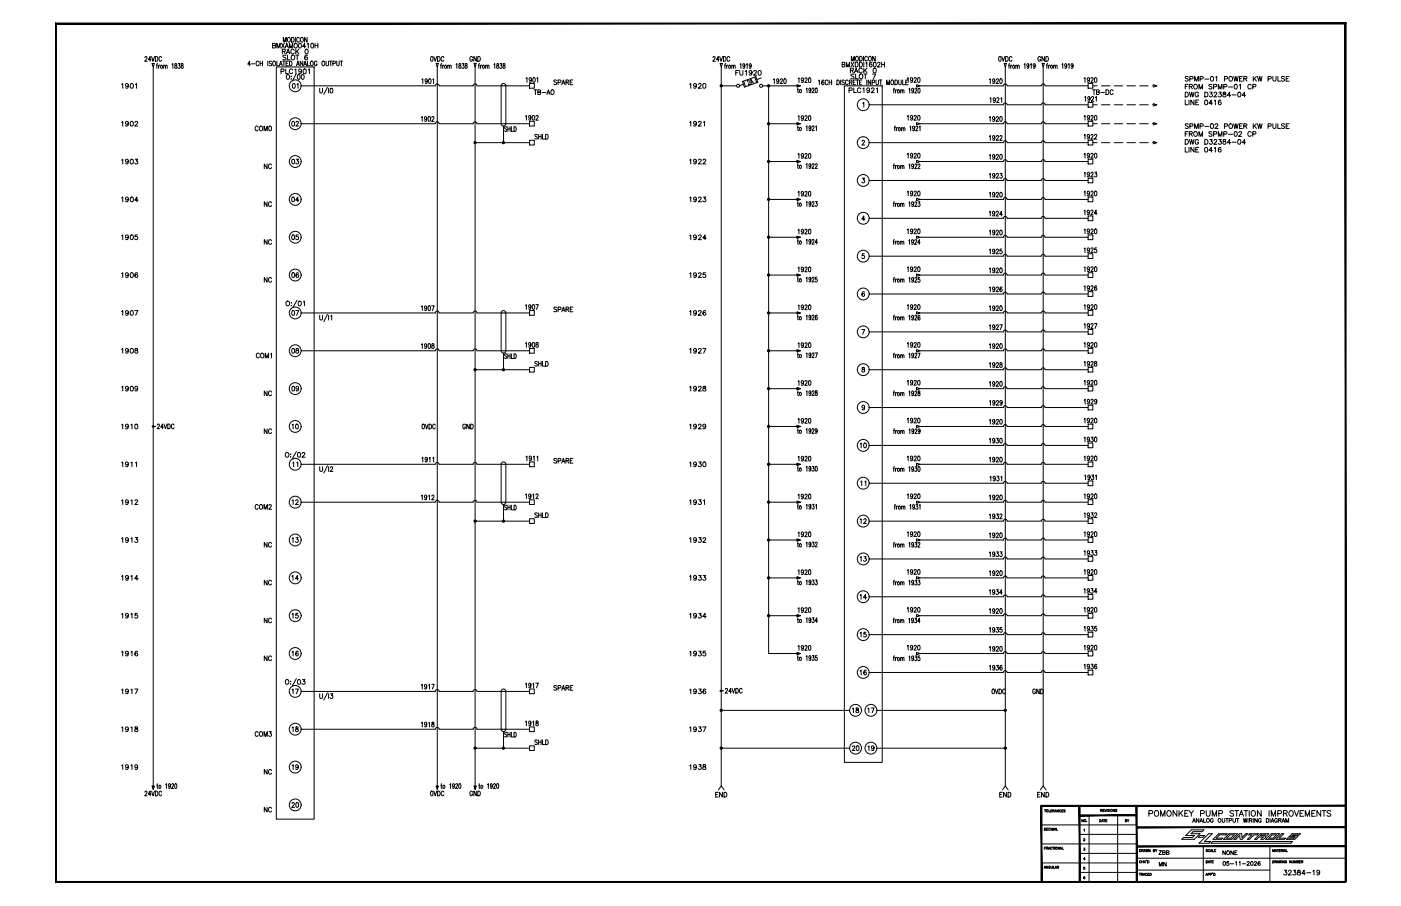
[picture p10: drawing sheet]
<svg xmlns="http://www.w3.org/2000/svg" width="432mm" height="279mm" viewBox="0 0 432 279" stroke-linecap="round" stroke-linejoin="round" font-family="sans-serif">
<defs><g id="words">
<g font-size="4.9">
<text x="39.2" y="28.6">01</text>
<text x="89.3" y="28.6">01</text>
<text x="214.5" y="28.6">20</text>
<text x="229.3" y="27.5">2A</text>
<text x="39.5" y="157">12</text>
<text x="89.3" y="157">12</text>
<text x="214.5" y="157">31</text>
<text x="261.8" y="221.2">18</text>
<text x="266.7" y="221.2">17</text>
<text x="261.8" y="232.8">20</text>
<text x="266.7" y="232.8">19</text>
</g>
<g font-size="4.4">
<text x="143.9" y="20.1">GND</text>
<text x="261.1" y="23.6">RACK 0</text>
<text x="306.9" y="20.1">0VDC</text>
<text x="318.9" y="20.1">GND</text>
<text x="225.8" y="24.3">FU1920</text>
<text x="261.4" y="25.4">SLOT 7</text>
<text x="163.7" y="30.3">TB-AO</text>
<text x="335.8" y="30.3">TB-DC</text>
<text x="36.7" y="40.2">19</text>
<text x="77.6" y="41.6">COM0</text>
<text x="88.9" y="40.2">02</text>
<text x="214.5" y="40.2">21</text>
<text x="36.7" y="51.9">19</text>
<text x="80.4" y="53.3">NC</text>
<text x="88.9" y="51.9">03</text>
<text x="214.5" y="51.9">22</text>
<text x="36.7" y="63.5">19</text>
<text x="80.4" y="64.9">NC</text>
<text x="88.9" y="63.5">04</text>
<text x="214.5" y="63.5">23</text>
<text x="36.7" y="75.1">19</text>
<text x="80.4" y="76.6">NC</text>
<text x="88.9" y="75.1">05</text>
<text x="214.5" y="75.1">24</text>
<text x="36.7" y="86.8">19</text>
<text x="80.4" y="88.2">NC</text>
<text x="88.9" y="86.8">06</text>
<text x="214.5" y="86.8">25</text>
<text x="36.7" y="98.4">19</text>
<text x="88.9" y="98.4">07</text>
<text x="169.7" y="97.4">SPARE</text>
<text x="214.5" y="98.4">26</text>
<text x="36.7" y="110.1">19</text>
<text x="78" y="111.5">COM1</text>
<text x="88.9" y="110.1">08</text>
<text x="214.5" y="110.1">27</text>
<text x="36.7" y="121.7">19</text>
<text x="80.4" y="123.1">NC</text>
<text x="88.9" y="121.7">09</text>
<text x="214.5" y="121.7">28</text>
<text x="39.5" y="133.3">10</text>
<text x="80.4" y="134.8">NC</text>
<text x="89.3" y="133.3">10</text>
<text x="141.8" y="133.3">GND</text>
<text x="214.5" y="133.3">29</text>
<text x="169.7" y="143.9">SPARE</text>
<text x="264.2" y="139.3">10</text>
<text x="39.5" y="145">11</text>
<text x="89.3" y="145">11</text>
<text x="214.5" y="145">30</text>
<text x="264.2" y="151">11</text>
<text x="77.6" y="158.4">COM2</text>
<text x="264.2" y="162.6">12</text>
<text x="39.5" y="168.6">13</text>
<text x="80.4" y="170">NC</text>
<text x="89.3" y="168.6">13</text>
<text x="214.5" y="168.6">32</text>
<text x="264.2" y="174.3">13</text>
<text x="39.5" y="180.3">14</text>
<text x="80.4" y="181.7">NC</text>
<text x="89.3" y="180.3">14</text>
<text x="214.5" y="180.3">33</text>
<text x="264.2" y="185.9">14</text>
<text x="39.5" y="191.9">15</text>
<text x="89.3" y="191.9">15</text>
<text x="214.5" y="191.9">34</text>
<text x="80.4" y="193.3">NC</text>
<text x="264.2" y="197.6">15</text>
<text x="39.5" y="203.6">16</text>
<text x="89.3" y="203.6">16</text>
<text x="214.5" y="203.6">35</text>
<text x="80.4" y="205">NC</text>
<text x="264.2" y="209.2">16</text>
<text x="39.5" y="215.2">17</text>
<text x="89.3" y="215.2">17</text>
<text x="169.7" y="214.1">SPARE</text>
<text x="214.5" y="215.2">36</text>
<text x="304.8" y="215.2">0VDC</text>
<text x="317.5" y="215.2">GND</text>
<text x="39.5" y="226.8">18</text>
<text x="89.3" y="226.8">18</text>
<text x="214.5" y="226.8">37</text>
<text x="77.6" y="228.2">COM3</text>
<text x="39.5" y="238.5">19</text>
<text x="80.4" y="239.9">NC</text>
<text x="89.3" y="238.5">19</text>
<text x="214.5" y="238.5">38</text>
<text x="80.4" y="251.5">NC</text>
<text x="88.9" y="250.1">20</text>
<text x="143.9" y="246.6">GND</text>
<text x="219.8" y="246.9">END</text>
<text x="307.3" y="246.9">END</text>
<text x="318.9" y="246.9">END</text>
<text x="356.3" y="268.5">MN</text>
<text x="394.8" y="270.9">32384</text>
</g>
<text font-size="4" x="356.3" y="264.6">ZBB</text>
<g font-size="3.5">
<text x="346.1" y="254.7">BY</text>
<text x="333" y="266.3">4</text>
</g>
<text font-size="3.1" x="333" y="269.2">5</text>
<text font-size="2.6" x="401.8" y="270.2">-</text>
</g></defs>
<g fill="none" stroke="#000" stroke-width=".31">
<path d="M44.7 17.8l.2-.4 .4 .3-.7 1.2h.8M46.5 18.4h-.8l.6-1v1.5M46.7 17.4l.5 1.5 .4-1.5M46.8 19.6h.8l-.4 1.1zM47.9 17.4a.73 .73 0 0 1 .8 .8 .73 .73 0 0 1-.8 .7zM48.6 19.6l-.3 .3v1.2M49.8 17.8a.43 .43 0 0 0-.5-.4 .43 .43 0 0 0-.3 .6v.3a.43 .43 0 0 0 .3 .6 .43 .43 0 0 0 .5-.3M53 19.9l.3-.3v1.5M54 19.7l-.1 .3a.77 .77 0 0 1 .5 1 .44 .44 0 0 1-.6-.3 .44 .44 0 0 1 .5-.5l.1-.5zM54.9 19.6h.6l-.3 .6a.41 .41 0 0 1 .3 .6 .41 .41 0 0 1-.7 0M55.9 19.7l-.1 .3a.77 .77 0 0 1 .6 1 .44 .44 0 0 1-.6-.3 .44 .44 0 0 1 .5-.5l.1-.5zM77.2 19.8h-.8l.5-.9v1.4"/>
<path d="M77.5 19.7h1M79.8 19.2a.43 .43 0 0 0-.6-.3 .43 .43 0 0 0-.3 .5v.3a.43 .43 0 0 0 .3 .6 .43 .43 0 0 0 .6-.3M80.2 18.9v1.4M80.2 19.5h.7M80.9 18.9v1.4M82.5 18.9v1.4M83.7 19l-.3-.1-.5 .1 .1 .3 .7 .6-.3 .4-.5-.2M84 14h.8v-.5l-.8-.2v1.5l.8-.1 .1-.4-.3-.3M84.3 18.9h.1a.69 .69 0 0 1 .5 .7 .69 .69 0 0 1-.6 .6l-.3-.5zM85.3 18.9v1.4h.7M85.3 14.8v-1.5l.5 1.5 .5-1.5v1.5M86.3 19.8h.5"/>
<path d="M86.8 13.3l.9 1.5M87 15.9l.8-.1 .1-.5-.9-.1v1.4M87.1 18.9h.8M87.3 13v-1.5l.5 1.5 .4-1.5v1.5M87.5 18.9v1.4M87.5 15.9l.5 .7M87.7 13.3l-.9 1.5M87.9 14.8l.5-1.5 .5 1.5M88.1 14.3h.6M88.1 17.2l-.3-.2-.6 .2 .1 .4 .8 .4-.3 .5-.6-.2M88.2 19.5h.4M88.2 16.6l.6-1.4 .5 1.4"/>
<path d="M88.5 16.1h.7M88.6 17v1.5h.9M88.8 11.6l.1-.1a.7 .7 0 0 1 .6 .8 .7 .7 0 0 1-.7 .6l-.2-.5zM88.9 18.9h-.7v1.4h.7M89.2 14.8v-1.5l.5 1.5 .5-1.5v1.5M89.2 18.9a.72 .72 0 0 1 .8 .7 .72 .72 0 0 1-.8 .7zM89.9 11.5a.73 .73 0 0 1 .8 .8 .73 .73 0 0 1-.8 .7zM90.7 15.5a.53 .53 0 0 0-.6-.3 .53 .53 0 0 0-.5 .5 .6 .6 0 0 0 .2 .8 .6 .6 0 0 0 .8-.1l.1-.1M90.9 13.4l.1-.1a.7 .7 0 0 1 .7 .8 .7 .7 0 0 1-.8 .6l-.3-.4zM91 11.5v1.5M91.1 17h1M91.2 15.2v1.4"/>
<path d="M91.5 15.8l.6 .8M91.5 19.8h.6M91.6 17v1.5M92.1 15.2l-.9 .9M92.2 13.4a.72 .72 0 0 1 .8 .6 .72 .72 0 0 1-.5 .8l-.4-.3zM92.3 11.9a.43 .43 0 0 0-.6-.4 .43 .43 0 0 0-.3 .6v.3a.43 .43 0 0 0 .3 .6 .43 .43 0 0 0 .6-.3M92.8 11.6l.1-.1a.7 .7 0 0 1 .6 .8 .7 .7 0 0 1-.7 .6l-.2-.5zM93.3 18.9v1.4l-.8-1.4v1.4M93.8 19.8h.5M94.2 15.3a.66 .66 0 0 1 .8 .6 .66 .66 0 0 1-.8 .7l-.2-.6zM94.2 14.3h-.9l.6-1v1.5M94.7 11.5v1.5l-.8-1.5v1.5"/>
<path d="M94.7 13.6l.3-.3v1.5M94.7 17.2v-.1a.64 .64 0 0 0-.9 .6 .64 .64 0 0 0 .9 .6 .46 .46 0 0 0-.2-.7 .46 .46 0 0 0-.6 .4M94.8 18.9v1.4h.6M95.8 19l.2-.1a.69 .69 0 0 1 .6 .7 .69 .69 0 0 1-.7 .6l-.2-.5zM95.9 13.4a.72 .72 0 0 1 .9 .6 .72 .72 0 0 1-.5 .8l-.5-.3zM97.1 13.3v1.5M97.1 14h.9M97.7 19.2a.43 .43 0 0 0-.5-.3 .43 .43 0 0 0-.3 .5v.3a.43 .43 0 0 0 .4 .6 .43 .43 0 0 0 .4-.6h-.3M98 13.3v1.5M99.3 19l.2-.1a.69 .69 0 0 1 .6 .7 .69 .69 0 0 1-.7 .6l-.2-.5zM100.5 18.9v1.2l.3 .2 .4-.2 .1-1.2M101.6 18.9h.7"/>
<path d="M101.9 18.9v1.4M102.6 19.6l.7-.1v-.5l-.7-.1v1.4M103.8 18.9v1.2l.3 .2 .4-.2v-1.2M104.8 18.9h.8M105.2 18.9v1.4M132.9 17.5a.72 .72 0 0 1 .7 .6 .72 .72 0 0 1-.5 .8l-.3-.3zM133.7 17.4l.5 1.5 .4-1.5M134.4 19.6h.7l-.3 1.1zM134.9 17.4a.73 .73 0 0 1 .8 .8 .73 .73 0 0 1-.8 .7zM136.1 19.6l-.2 .3v1.2M136.8 17.8a.43 .43 0 0 0-.5-.4 .43 .43 0 0 0-.3 .6v.3a.44 .44 0 0 0 .3 .6 .44 .44 0 0 0 .5-.3M140.6 19.9l.2-.3v1.5"/>
<path d="M141.5 19.7l-.1 .3a.74 .74 0 0 1 .6 1 .48 .48 0 0 1-.7-.4 .48 .48 0 0 1 .7-.5v-.4zM142.5 19.6h.5l-.3 .6a.41 .41 0 0 1 .4 .6 .41 .41 0 0 1-.7 0M152.2 19.9l.3-.3v1.5M153.2 19.7l-.1 .3a.74 .74 0 0 1 .5 1 .44 .44 0 0 1-.6-.3 .44 .44 0 0 1 .5-.5l.1-.5zM154.1 19.6h.6l-.3 .6a.41 .41 0 0 1 .3 .6 .41 .41 0 0 1-.7 0M155.1 19.7v.4a.49 .49 0 0 1 .6 .4 .49 .49 0 0 1-.4 .6 .53 .53 0 0 1-.3-.6 .53 .53 0 0 1 .6-.4v-.4zM219.8 17.8l.2-.4 .4 .3-.7 1.2h.8M221.6 18.4h-.8l.6-1v1.5M221.8 17.4l.5 1.5 .4-1.5M221.9 19.6h.8l-.4 1.1zM223 17.4a.73 .73 0 0 1 .8 .8 .73 .73 0 0 1-.8 .7zM223.7 19.6l-.3 .3v1.2"/>
<path d="M224.9 17.8a.43 .43 0 0 0-.5-.4 .43 .43 0 0 0-.3 .6v.3a.44 .44 0 0 0 .3 .6 .44 .44 0 0 0 .5-.3M262.4 18.8v-1.4l.4 1.4 .5-1.4v1.4M263.9 17.4h.1a.75 .75 0 0 1 .6 .7 .75 .75 0 0 1-.6 .7 .97 .97 0 0 1-.1-1.4zM265 17.4a.73 .73 0 0 1 .8 .7 .73 .73 0 0 1-.8 .7zM266.1 17.4v1.4M267.4 17.7a.44 .44 0 0 0-.6-.3 .44 .44 0 0 0-.3 .5v.4a.44 .44 0 0 0 .3 .5 .44 .44 0 0 0 .6-.3M267.9 17.4h.1a.75 .75 0 0 1 .6 .7 .75 .75 0 0 1-.6 .7 .97 .97 0 0 1-.1-1.4zM269.7 17.4v1.4l-.7-1.4v1.4M315.7 19.9l.2-.3v1.5M327.3 19.9l.3-.3v1.5M329.3 19.9l.2-.3v1.5M41.6 37.8l.3-.4 .5 .3-.9 1.2h1"/>
<path d="M47.2 20.7v221.7M48.2 20.1h.4M48.9 20.1v1M49.3 20.1l-.4 .4M50.4 20.4l.3-.3 .2 .1 .1 .9M50.4 20.1v1M51 20.4l.2-.3 .3 .1v.9M85.2 20.7h11.6v231.9h-11.6zM86.1 20.3l.5-1.4 .4 1.4M86.6 22h.8l.2-.5-.4-.2h-.6v1.4M88.1 21.3v1.4h.8M90.2 21.6a.53 .53 0 0 0-.6-.3 .53 .53 0 0 0-.4 .5 .6 .6 0 0 0 .2 .8 .6 .6 0 0 0 .7-.1l.1-.1"/>
<path d="M90.8 21.5l.4-.2v1.4M91.3 22.7l-1.1 2.2M91.4 20.3l.4-1.4 .5 1.4M92.8 38.2l41.4-.1a.58 .58 0 0 1 .6-.5 .58 .58 0 0 1 .5 .6l10.5-.1a.58 .58 0 0 1 .6-.5 .58 .58 0 0 1 .6 .5l16.2 .1M92.8 26.5h41.4M92.9 21.8a.46 .46 0 0 1-.6 .4 .46 .46 0 0 1-.2-.7 .46 .46 0 0 1 .8 0l-.2 1.2-.6-.2M93.6 20.3l.4-1.4 .5 1.4M93.6 21.4a.66 .66 0 0 1 .8 .6 .66 .66 0 0 1-.8 .7l-.2-.6zM95 21.5l.4-.2v1.4M98.5 27.2v1.1l.4 .4 .4-.2 .1-1.3M100.9 26.9l-1.1 2.3M101.3 27.2v1.5"/>
<path d="M101.9 27.3a.72 .72 0 0 1 .8 .5 .72 .72 0 0 1-.5 .9l-.4-.3zM129.9 36.3l.3-.3v1.4M130 24.6l.3-.3v1.5M131.5 36.4l-.1 .4a.4 .4 0 0 1-.6-.4 .4 .4 0 0 1 .7-.2v.9l-.3 .3-.3-.2M131.7 24.8l-.2 .3a.38 .38 0 0 1-.5-.4 .38 .38 0 0 1 .6-.2l-.1 1.2-.5-.2M132.1 36h.1a.82 .82 0 0 1 .5 .7 .82 .82 0 0 1-.5 .7l-.3-.6zM132.2 24.4l.2-.1a.82 .82 0 0 1 .5 .7 .82 .82 0 0 1-.5 .8l-.3-.7zM133.1 36.3l.2-.3 .5 .3-.8 1.1h.8M133.4 24.6l.2-.3v1.5M134.2 26.5a.58 .58 0 0 1 .6-.6 .58 .58 0 0 1 .5 .6M134.8 20.7v221.7M135.3 26.5h10.5"/>
<path d="M135.7 20.1h.4M136.4 20.1v1M136.8 20.1l-.4 .4M138 20.4l.2-.3 .3 .1v.9M138 20.1v1M138.5 20.4l.3-.3 .2 .1 .1 .9M145.8 26.5a.58 .58 0 0 1 .6-.6 .58 .58 0 0 1 .6 .6M146.4 20.7v221.7M147 26.5h16.2M154.5 26.5a.73 .73 0 0 1 .7-.8 .73 .73 0 0 1 .7 .8M154.5 26.5v11.6a.73 .73 0 0 0 .7 .8 .73 .73 0 0 0 .7-.8v-11.6M155.2 38.9v5.1"/>
<path d="M156.2 39.3a.35 .35 0 0 0-.6-.2 .35 .35 0 0 0 .1 .6l.3 .1a.37 .37 0 0 1 .1 .6 .37 .37 0 0 1-.6-.1M156.5 39.1v1.4M156.5 39.8h.7M157.2 39.1v1.4M157.6 39.1v1.4h.6M158.4 39.1a.73 .73 0 0 1 .7 .7 .73 .73 0 0 1-.7 .7zM162 35.9l.2-.3v1.5M162.1 24.2l.3-.3v1.5M163.2 37.4h1.5v1.5h-1.5zM163.6 36.1l-.1 .3a.39 .39 0 0 1-.6-.4 .39 .39 0 0 1 .7-.2l-.1 1.2-.5-.2M163.8 24.4l-.2 .4a.39 .39 0 0 1-.5-.2 .39 .39 0 0 1 .1-.5 .39 .39 0 0 1 .5 0l-.1 1.2-.5-.1M164.2 35.7l.2-.1a.82 .82 0 0 1 .4 .7 .82 .82 0 0 1-.4 .8l-.4-.7z"/>
<path d="M164.4 24a.72 .72 0 0 1 .7 .6 .72 .72 0 0 1-.5 .8l-.3-.3zM165.2 36v-.3a.39 .39 0 0 1 .6 .1 .39 .39 0 0 1-.1 .6l-.6 .7h.8M165.5 24.2l.2-.3v1.5M171.6 24.9l-.3-.2-.6 .2 .1 .3 .8 .5-.3 .4-.6-.2M172 25.4h.8v-.6l-.8-.1v1.4M173.1 26.1l.5-1.4 .5 1.4M173.3 25.6h.6M174.4 25.4l.8-.1 .1-.5-.9-.1v1.4M174.9 25.4l.4 .7M175.7 25.4h.6M176.6 24.7h-.9v1.4h.9M212.6 26l.3-.2v1.4"/>
<path d="M212.6 37.7l.3-.3v1.5M222.3 20.7v221.7M222.3 26.5h4.7M223.3 20.1h.3M224 20.1v1M224.4 20.1l-.4 .4M235.1 26.5h10.5M236.9 38.2h8.7M236.9 26.5v175h8.7M238.4 24.6l.3-.3v1.5M240.1 24.8l-.2 .3a.38 .38 0 0 1-.6-.4 .38 .38 0 0 1 .7-.2l-.1 1.2-.5-.2M240.5 24.7l.2-.4 .5 .3-.8 1.2h.8"/>
<path d="M241.7 24.4a.72 .72 0 0 1 .8 .5 .72 .72 0 0 1-.5 .9l-.4-.3zM245.6 26.1l1.1 .4-1.1 .4zM245.6 37.8l1.1 .4-1.1 .3zM245.7 27.6h.4M245.7 39.3h.4M245.8 26.3l.5 .2-.5 .2zM245.8 38l.5 .2-.5 .1zM245.9 27.1v1.2l.2 .3M245.9 38.8v1.2l.2 .3M246 24.3l.3-.3v1.5M246 36l.3-.3v1.4M247.7 24.5l-.2 .3a.39 .39 0 0 1-.6-.4 .39 .39 0 0 1 .7-.2l-.1 1.2-.5-.2"/>
<path d="M247.7 36.2l-.2 .3a.39 .39 0 0 1-.5-.1 .39 .39 0 0 1 .1-.5 .39 .39 0 0 1 .5 0l-.1 1.2-.5-.2M248.1 24.4l.2-.4 .5 .3-.8 1.2h.8M248.1 36l.2-.3 .5 .3-.8 1.1h.8M248.5 27.4l.2-.3v1.5M248.5 39.1l.2-.3v1.5M249.3 24.1l.2-.1a.82 .82 0 0 1 .4 .7 .82 .82 0 0 1-.4 .8l-.3-.7zM249.3 35.7h.2a.82 .82 0 0 1 .4 .7 .82 .82 0 0 1-.4 .7l-.3-.6zM249.9 27.6l-.1 .4a.39 .39 0 0 1-.5-.4 .39 .39 0 0 1 .5-.4l.1 1.1-.3 .3-.3-.2M249.9 39.3l-.1 .3a.39 .39 0 0 1-.5-.3 .39 .39 0 0 1 .5-.4 .74 .74 0 0 1 .3 .8 .74 .74 0 0 1-.7 .5l-.1-.1M250.3 27.5l.1-.2a.32 .32 0 0 1 .4-.1 .32 .32 0 0 1 0 .5l-.5 .9h.7M250.3 39.2l.1-.3a.32 .32 0 0 1 .4 0 .32 .32 0 0 1 0 .5l-.5 .9h.7M251.4 27.2a.72 .72 0 0 1 .7 .6 .72 .72 0 0 1-.5 .8l-.2-.1-.2-.5z"/>
<path d="M251.4 39.1l.2-.3v1.5M252.3 24.9l.2-.2v1.4M253.9 24.9v-.1a.71 .71 0 0 0-.8 .5 .71 .71 0 0 0 .5 .8 .4 .4 0 0 0 .4-.5 .4 .4 0 0 0-.7-.2v.2M255.1 25a.43 .43 0 0 0-.5-.3 .43 .43 0 0 0-.3 .5v.4a.43 .43 0 0 0 .3 .5 .43 .43 0 0 0 .5-.3M255.5 25.4h.8M255.5 24.7v1.4M256.3 24.7v1.4M257.9 24.7a.73 .73 0 0 1 .8 .7 .73 .73 0 0 1-.8 .7zM259.1 24.7v1.4M260.2 26.5h11.7v208.6h-11.7zM260.3 24.9l-.3-.2-.5 .2 .1 .3 .6 .4v.5l-.7-.2M261.7 27.9l.8-.1 .1-.5-.9-.2v1.5"/>
<path d="M263.1 27.1v1.5h.9M265.3 27.4a.54 .54 0 0 0-.6-.3 .54 .54 0 0 0-.4 .6v.3a.53 .53 0 0 0 .4 .6 .53 .53 0 0 0 .6-.4M265.9 31.9l.3-.3v1.5M265.9 27.4l.4-.3v1.5M267.9 32.3h41.4M268 27.6a.45 .45 0 0 1-.6 .4 .45 .45 0 0 1-.2-.7 .45 .45 0 0 1 .7 0l.1 .3a.68 .68 0 0 1-.5 1l-.3-.2M268.6 27.4l.1-.2 .4-.1 .3 .4-.9 1.1h1M270.1 27.4l.3-.3v1.5M273.3 26.1v-1.4l.4 1.4 .5-1.4v1.4M274.8 24.8l.1-.1a.7 .7 0 0 1 .6 .7 .7 .7 0 0 1-.7 .7l-.2-.5zM275.3 27.7h.4M275.6 39.4h.3"/>
<path d="M275.7 27.2l-.2 .3v1.2M275.8 24.7a.73 .73 0 0 1 .8 .7 .73 .73 0 0 1-.8 .7zM276 38.9l-.2 .3v1.1M276 27.7v1M276.3 39.4v.9M276.4 27.7l-.4 .4M276.7 39.4l-.4 .4M277 24.7v1l.3 .4 .4-.2 .1-1.2M277.6 28l.2-.3 .2 .1 .1 .9M277.6 27.7v1M277.8 39.6l.3-.2h.2l.1 .9M277.8 39.4v.9"/>
<path d="M278.1 28l.2-.3 .3 .1v.9M278.2 24.7v1.4h.7M278.4 39.6l.2-.2h.3v.9M279.2 25.4h.4M279.6 24.2l.3-.3v1.5M279.6 35.9l.3-.3v1.5M279.9 24.7h-.7v1.4h.7M280.1 27.5l.3-.3v1.5M280.4 39.2l.3-.3v1.4M281.3 24.4l-.2 .4a.38 .38 0 0 1-.5-.5 .38 .38 0 0 1 .6-.2l-.1 1.2-.5-.1M281.3 36.1l-.2 .3a.39 .39 0 0 1-.5-.4 .39 .39 0 0 1 .6-.2l-.1 1.2-.5-.2M281.6 27.7l-.2 .3a.39 .39 0 0 1-.5-.3 .39 .39 0 0 1 .5-.4 .73 .73 0 0 1 .3 .8 .73 .73 0 0 1-.6 .5l-.1-.1"/>
<path d="M281.7 24.3l.2-.3 .3-.1 .2 .5-.7 1h.8M281.7 36l.3-.4 .4 .3-.7 1.2h.8M281.9 39.4l-.2 .3a.37 .37 0 0 1-.5-.4 .37 .37 0 0 1 .6-.2l-.1 1.2-.4-.2M282 27.6v-.2a.32 .32 0 0 1 .5-.1 .32 .32 0 0 1 0 .5l-.6 .9h.7M282.3 39.2v-.2a.32 .32 0 0 1 .5 0 .32 .32 0 0 1 0 .4l-.6 .9h.7M282.5 26.1l1.1 .4-1.1 .4zM282.5 37.8l1.1 .4-1.1 .3zM283 24l.1-.1a.82 .82 0 0 1 .5 .8 .82 .82 0 0 1-.5 .7l-.3-.6zM283 35.7l.1-.1a.82 .82 0 0 1 .5 .7 .82 .82 0 0 1-.5 .8l-.3-.7zM283 27.3l.2-.1a.88 .88 0 0 1 0 1.5l-.3-.7zM283.3 39.2l.3-.3v1.4M283.6 26.5h25.7"/>
<path d="M283.6 38.2h25.7M304.9 24.6l.3-.3v1.5M304.9 36.3l.3-.3v1.4M305.1 30.4l.3-.3v1.5M306.6 24.8l-.1 .3a.38 .38 0 0 1-.6-.4 .38 .38 0 0 1 .7-.2l-.1 1.2-.6-.2M306.6 36.4l-.1 .4a.39 .39 0 0 1-.6-.4 .39 .39 0 0 1 .7-.2l-.1 1.2-.6-.2M306.8 30.6l-.2 .4a.39 .39 0 0 1-.5-.2 .39 .39 0 0 1 .1-.5 .39 .39 0 0 1 .5 0l-.1 1.2-.5-.1M307.1 24.7l.2-.4 .4 .3-.7 1.2h.8M307.1 36.3l.2-.3 .4 .3-.7 1.1h.8M307.2 30.5l.2-.4 .5 .3-.7 1.2h.8M308.3 24.4a.72 .72 0 0 1 .7 .5 .72 .72 0 0 1-.4 .9l-.4-.3zM308.3 36a.71 .71 0 0 1 .7 .6 .71 .71 0 0 1-.4 .8l-.4-.3z"/>
<path d="M308.5 30.4l.2-.3v1.5M309.2 26.5a.58 .58 0 0 1 .6-.6 .58 .58 0 0 1 .6 .6M309.2 32.3a.59 .59 0 0 1 .6-.6 .59 .59 0 0 1 .6 .6h10.5a.58 .58 0 0 1 .6-.6 .58 .58 0 0 1 .6 .6h13.3M309.2 38.1a.59 .59 0 0 1 .6-.5 .59 .59 0 0 1 .6 .6l10.5-.1a.58 .58 0 0 1 .6-.5 .58 .58 0 0 1 .6 .5l13.3 .1M309.8 20.7v221.7M310.4 26.5h10.5M317.1 20.1l-.1 .4a.39 .39 0 0 1-.5-.4 .39 .39 0 0 1 .5-.4l.1 1.1-.3 .3-.3-.2M320.9 26.5a.58 .58 0 0 1 .6-.6 .58 .58 0 0 1 .6 .6M321.5 20.7v221.7M322.1 26.5h13.3M325.3 20.4l.2-.3 .3 .1v.9M328.8 20.1l-.2 .4a.37 .37 0 0 1-.5-.4 .37 .37 0 0 1 .6-.3l-.1 1.2-.4-.1"/>
<path d="M330.7 20.1l-.1 .4a.37 .37 0 0 1-.5-.4 .37 .37 0 0 1 .6-.3l-.1 1.2-.5-.1M334.1 24.2l.3-.3v1.5M334.1 35.9l.3-.3v1.5M335.4 31.6h1.4v1.5h-1.4zM335.4 37.4h1.4v1.5h-1.4zM335.8 24.4l-.2 .4a.39 .39 0 0 1-.5-.2 .39 .39 0 0 1 .1-.5 .39 .39 0 0 1 .5 0l-.1 1.2-.5-.1M335.8 36.1l-.2 .3a.4 .4 0 0 1-.5-.1 .4 .4 0 0 1 .1-.5 .4 .4 0 0 1 .5 0l-.1 1.2-.5-.2M336.2 24.3l.3-.4 .4 .3-.7 1.2h.8M336.2 36l.2-.3a.39 .39 0 0 1 .5 .1 .39 .39 0 0 1-.2 .6l-.5 .7h.8M336.8 38.2h1.4M336.8 32.3h1.4M337.5 24l.1-.1a.82 .82 0 0 1 .5 .8 .82 .82 0 0 1-.5 .7l-.3-.6z"/>
<path d="M337.5 35.7l.1-.1a.82 .82 0 0 1 .5 .7 .82 .82 0 0 1-.5 .8l-.3-.7zM339.5 38.2h2.6M339.5 32.3h2.6M343.4 26.5h2.6M343.4 38.2h2.6M343.4 32.3h2.6M347.3 26.5h2.6M347.3 38.2h2.6M347.3 32.3h2.6M351.3 26.5h2.6M351.3 38.2h2.6M351.3 32.3h2.6"/>
<path d="M355.2 26.5h1.3M355.2 38.2h1.3M355.2 32.3h1.3M355.4 26.1l1.1 .4-1.1 .4M355.4 32l1.1 .3-1.1 .4M355.4 37.8l1.1 .4-1.1 .3M365.3 28.4h.5a.79 .79 0 0 1 .5 .8 .79 .79 0 0 1-.5 .7h-.5zM365.3 30.9v1.4h.8M365.3 26.7h.5M366.2 26h-.9v1.4M366.2 23.8l-.3-.2-.6 .2 .1 .3 .8 .4v.3l-.3 .2-.6-.2M366.2 38.4l-.8-.2v.4l.7 .4 .1 .4-.3 .2-.6-.2"/>
<path d="M366.5 30.9v1.4M366.5 26.7l.9-.1 .1-.3-.3-.3h-.7v1.4M366.6 28.4l.3 1.5 .4-1.5 .3 1.5 .4-1.5M366.7 24.3l.9-.1v-.5l-.9-.1v1.4M366.7 38.9h.9v-.6l-.9-.1v1.4M367 26.7l.5 .7M368 30.9v1.4l-1-1.4v1.4M368.2 25v-1.4l.6 1.4 .5-1.4v1.4M368.2 39.6v-1.4l.6 1.4 .5-1.4v1.4M368.6 31.6h.5M369.4 28.8a.53 .53 0 0 0-.6-.4 .53 .53 0 0 0-.5 .6 .6 .6 0 0 0 .2 .8 .6 .6 0 0 0 .8-.1l.1-.4h-.4M369.4 30.9h-.8v1.4h.8"/>
<path d="M369.5 27.4v-1.4l.6 1.4 .5-1.4v1.4M369.9 24.3l.8-.1 .1-.5-.9-.1v1.4M369.9 38.9h.8l.1-.6-.9-.1v1.4M371.3 28.4h.5a.78 .78 0 0 1 .5 .8 .78 .78 0 0 1-.5 .7h-.5zM371.3 24.4h1.3M371.3 39h1.3M371.5 30.9a.66 .66 0 0 1 .7 .7 .66 .66 0 0 1-.7 .7l-.2-.6zM372.9 28.4h.7l-.4 .6a.48 .48 0 0 1 .4 .8 .48 .48 0 0 1-.9-.2M373.3 23.6a.66 .66 0 0 1 .7 .7 .66 .66 0 0 1-.7 .6l-.2-.5zM373.3 38.2a.67 .67 0 0 1 .7 .7 .67 .67 0 0 1-.7 .7l-.2-.6zM373.5 26.2l-.3-.2-.6 .2 .1 .4 .8 .4-.3 .4-.6-.1M373.7 31.8h-1.1l.7-.9v1.4"/>
<path d="M374 26.8l.9-.1v-.6l-.9-.1v1.4M374.2 28.8l.3-.4 .5 .3-.9 1.2h1M374.2 31.1l.4-.2v1.4M374.5 38.5l.2-.3h.4l.2 .4-.8 1h.9M374.7 23.8l.3-.2v1.4M375.5 27.4v-1.4l.5 1.4 .6-1.4v1.4M375.6 28.4h.8l-.4 .6a.48 .48 0 0 1 .3 .8 .48 .48 0 0 1-.8-.2M376.3 31.1v-.2a.66 .66 0 0 0-.8 .7 .66 .66 0 0 0 .7 .7 .45 .45 0 0 0 0-.8 .45 .45 0 0 0-.7 .3M377 28.5v.4a.61 .61 0 0 1 .7 .2 .61 .61 0 0 1 0 .7h-.7v-.5l.8-.5-.3-.4zM377.2 26.8l.8-.1 .1-.6-.9-.1v1.4M377.4 24.3l.8-.1 .1-.5-.9-.1v1.4M377.4 38.9h.8l.1-.6-.9-.1v1.4"/>
<path d="M378.6 26.8h1.3M379 23.6a.66 .66 0 0 1 .9 .7 .66 .66 0 0 1-1 .5l-.1-.7zM379 38.2a.66 .66 0 0 1 .9 .7 .66 .66 0 0 1-1 .5l-.1-.7zM379.3 29.4h-1l.7-1v1.5M379.7 29.3h1.3M380.2 23.6l.4 1.4 .3-1.4 .4 1.4 .3-1.4M380.2 38.2l.4 1.4 .3-1.4 .4 1.4 .3-1.4M380.6 26.1a.66 .66 0 0 1 .7 .6 .66 .66 0 0 1-.7 .7l-.2-.6zM381.7 28.5a.66 .66 0 0 1 .7 .7 .66 .66 0 0 1-.7 .6l-.2-.5zM382 26.3l.3-.3v1.4M382 24.2h.6M382 38.9h.6"/>
<path d="M382.9 23.6h-.9v1.4h.9M382.9 38.2h-.9v1.4h.9M383.3 24.2h.9l.1-.5-1-.1v1.4M383.3 38.9l.9-.1 .1-.5-1-.1v1.4M383.8 24.2l.5 .8M383.8 38.9l.5 .7M383.9 29.4h-1l.7-1v1.5M385.6 26.3a.54 .54 0 0 0-.6-.3 .54 .54 0 0 0-.4 .6 .61 .61 0 0 0 .2 .7 .61 .61 0 0 0 .8 0v-.2M386.1 26.8l.9-.1v-.6l-.9-.1v1.4M386.3 23.6v1.4M386.3 38.2v1.4M386.6 24.2l.6 .8"/>
<path d="M386.6 38.8l.6 .8M387.2 23.6l-.9 .9M387.2 38.2l-.9 .9M387.6 23.6l.3 1.4 .4-1.4 .3 1.4 .4-1.4M387.6 38.2l.3 1.4 .4-1.4 .3 1.4 .4-1.4M390.8 24.3l.9-.1 .1-.5-1-.1v1.4M390.8 38.9h.9l.1-.6-1-.1v1.4M392.3 23.6v1l.4 .4 .5-.2 .1-1.2M392.3 38.2v1l.4 .4 .5-.2 .1-1.2M393.8 23.6v1.4h.9M393.8 38.2v1.4h.9M395.9 23.8l-.3-.2-.7 .2 .1 .3 .9 .4v.3l-.3 .2-.7-.2"/>
<path d="M395.9 38.4l-.3-.2-.7 .2 .1 .2 .9 .5-.1 .5-.9-.2M396.4 24.2h.6M396.4 38.9h.6M397.3 23.6h-.9v1.4h.9M397.3 38.2h-.9v1.4h.9M41.7 49.1h.7l-.4 .5a.48 .48 0 0 1 .4 .8 .48 .48 0 0 1-.9-.1M146.4 44h16.8M163.2 43.3h1.5v1.4h-1.5zM165.6 41.6l-.3-.2-.5 .2 .2 .4 .5 .3a.41 .41 0 0 1-.1 .6 .41 .41 0 0 1-.6-.2M166 41.4v1.5M166 42.1h.8M166.8 41.4v1.5"/>
<path d="M167.2 41.4v1.5h.7M168.2 41.4a.73 .73 0 0 1 .8 .8 .73 .73 0 0 1-.8 .7zM212.6 49.4l.3-.3v1.5M236.9 49.8h8.7M245.6 49.5l1.1 .3-1.1 .4zM245.7 51h.4M245.8 49.6l.5 .2-.5 .2zM245.9 50.5v1.2l.2 .2M246 47.6l.3-.3v1.5M246 59.3l.3-.3v1.5M247.7 47.8l-.2 .4a.38 .38 0 0 1-.6-.4 .38 .38 0 0 1 .7-.2l-.1 1.1-.5-.1M247.7 59.5l-.2 .4a.39 .39 0 0 1-.6-.5 .39 .39 0 0 1 .7-.2l-.1 1.2-.5-.1"/>
<path d="M248.1 47.7l.2-.4 .5 .3-.8 1.2h.8M248.1 59.4l.2-.4 .5 .3-.8 1.2h.8M248.5 50.8l.2-.3v1.4M249.3 47.4l.2-.1a.82 .82 0 0 1 .4 .8 .82 .82 0 0 1-.4 .7l-.3-.6zM249.3 59.1l.2-.1a.8 .8 0 0 1 .4 .7 .8 .8 0 0 1-.4 .8l-.3-.6zM249.9 51l-.1 .3a.39 .39 0 0 1-.5-.4 .39 .39 0 0 1 .5-.3l.1 1.1-.3 .2-.3-.2M250.3 50.8l.1-.2a.32 .32 0 0 1 .4 0 .32 .32 0 0 1 0 .4l-.5 .9h.7M251.3 50.8v-.2a.32 .32 0 0 1 .5 0 .32 .32 0 0 1 0 .4l-.6 .9h.7M265.7 43.6l.2-.3 .5 .2-.8 1.2h.9M265.7 54.9h.7l-.3 .6a.45 .45 0 0 1 .3 .7 .45 .45 0 0 1-.8-.1M267.9 44h41.4M267.9 55.7h41.4"/>
<path d="M275.3 51h.4M275.7 50.6l-.2 .2v1.2M276 51v1M276.4 51l-.4 .4M277.6 51.3l.2-.3 .2 .1 .1 .9M277.6 51v1M278.1 51.3l.2-.3 .3 .1v.9M279.6 47.6l.3-.3v1.4M279.6 59.2l.3-.3v1.5M280.1 50.8l.3-.2v1.4M281.3 47.8a.37 .37 0 0 1-.5 .2 .37 .37 0 0 1-.1-.5 .37 .37 0 0 1 .5 0l-.1 1.2-.5-.2M281.3 59.4l-.2 .4a.38 .38 0 0 1-.5-.4 .38 .38 0 0 1 .6-.2l-.1 1.1-.5-.1"/>
<path d="M281.6 51l-.2 .4a.39 .39 0 0 1-.5-.4 .39 .39 0 0 1 .5-.4l.1 1.1-.2 .3-.3-.2M281.7 47.6l.3-.3 .4 .3-.7 1.1h.8M281.7 59.3l.2-.3 .3-.1 .2 .5-.7 1h.8M282 50.9v-.2a.32 .32 0 0 1 .5-.1 .32 .32 0 0 1 0 .5l-.6 .9h.7M282.5 49.5l1.1 .3-1.1 .4zM283 50.9v-.2a.32 .32 0 0 1 .5-.1 .32 .32 0 0 1 0 .5l-.6 .9h.7M283 47.3h.1a.82 .82 0 0 1 .5 .7 .82 .82 0 0 1-.5 .7l-.3-.6zM283 59l.1-.1a.82 .82 0 0 1 .5 .8 .82 .82 0 0 1-.5 .7l-.3-.6zM283.6 49.8h25.7M304.9 47.9l.3-.3v1.5M304.9 59.6l.3-.3v1.5M304.9 42.1l.3-.3v1.5"/>
<path d="M304.9 53.8l.3-.3v1.4M306.6 48.1l-.1 .4a.38 .38 0 0 1-.6-.4 .38 .38 0 0 1 .7-.2l-.1 1.1-.6-.1M306.6 59.8l-.1 .3a.39 .39 0 0 1-.6-.4 .39 .39 0 0 1 .7-.2l-.1 1.2-.6-.1M306.6 42.3l-.1 .3a.39 .39 0 0 1-.6-.4 .39 .39 0 0 1 .7-.2l-.1 1.2-.6-.2M306.6 54a.37 .37 0 0 1-.4 .4 .37 .37 0 0 1-.3-.5l.3-.4a.81 .81 0 0 1 .5 .7 .81 .81 0 0 1-.5 .7l-.3-.2M307.1 48l.1-.3 .3-.1 .2 .5-.7 1h.8M307.1 59.7l.1-.3a.39 .39 0 0 1 .5 .1 .39 .39 0 0 1-.1 .6l-.6 .7h.8M307.1 42.2l.2-.4 .4 .3-.7 1.2h.8M307.1 53.8l.2-.3 .4 .3-.7 1.1h.8M308.2 42.2l.2-.4 .4 .3-.7 1.2h.8M308.2 53.5h.6l-.3 .5a.43 .43 0 0 1 .4 .7 .43 .43 0 0 1-.8-.1M308.3 47.7a.72 .72 0 0 1 .7 .6 .72 .72 0 0 1-.4 .8l-.4-.3z"/>
<path d="M308.3 59.4l.2-.1a.82 .82 0 0 1 .4 .7 .82 .82 0 0 1-.4 .8l-.4-.7zM309.2 44a.59 .59 0 0 1 .6-.6 .59 .59 0 0 1 .6 .6h10.5a.58 .58 0 0 1 .6-.6 .58 .58 0 0 1 .6 .6h13.3M309.2 49.8a.58 .58 0 0 1 .6-.6 .58 .58 0 0 1 .6 .6M309.2 55.7a.59 .59 0 0 1 .6-.6 .59 .59 0 0 1 .6 .6h10.5a.58 .58 0 0 1 .6-.6 .58 .58 0 0 1 .6 .6h13.3M310.4 49.8h10.5M320.9 49.8a.58 .58 0 0 1 .6-.6 .58 .58 0 0 1 .6 .6M322.1 49.8h13.3M334.1 41.7l.3-.3v1.5M334.1 47.6l.3-.3v1.4M334.1 53.4l.3-.3v1.5M334.1 59.2l.3-.3v1.5M335.4 43.3h1.4v1.4h-1.4z"/>
<path d="M335.4 49.1h1.4v1.5h-1.4zM335.4 54.9h1.4v1.5h-1.4zM335.8 41.9l-.2 .4a.39 .39 0 0 1-.5-.2 .39 .39 0 0 1 .1-.5 .39 .39 0 0 1 .5 0l-.1 1.2-.5-.1M335.8 47.8a.37 .37 0 0 1-.4 .4 .37 .37 0 0 1-.3-.5l.3-.4a.82 .82 0 0 1-.1 1.4l-.2-.2M335.8 53.6l-.2 .3a.4 .4 0 0 1-.5-.1 .4 .4 0 0 1 .1-.5 .4 .4 0 0 1 .5 0l-.1 1.2-.5-.2M335.8 59.4l-.2 .4a.39 .39 0 0 1-.5-.2 .39 .39 0 0 1 .1-.5 .39 .39 0 0 1 .5 .1l-.1 1.1-.5-.1M336.2 41.8l.3-.4 .4 .3-.7 1.2h.8M336.2 47.6l.3-.3 .4 .3-.7 1.1h.8M336.2 53.5l.2-.3a.39 .39 0 0 1 .5 .1 .39 .39 0 0 1-.2 .6l-.5 .7h.8M336.2 59.3l.3-.4 .4 .3-.7 1.2h.8M336.8 44h1.4M337.4 41.8l.1-.3 .3-.1 .2 .5-.7 1h.8"/>
<path d="M337.4 53.1h.6l-.3 .6a.43 .43 0 0 1 .3 .6 .43 .43 0 0 1-.7 0M337.5 47.3h.1a.82 .82 0 0 1 .5 .7 .82 .82 0 0 1-.5 .7l-.3-.6zM337.5 59l.1-.1a.82 .82 0 0 1 .5 .8 .82 .82 0 0 1-.5 .7l-.3-.6zM339.5 44h2.6M343.4 44h2.6M347.3 44h2.6M351.3 44h2.6M355.2 44h1.3M355.4 43.6l1.1 .4-1.1 .4M365.3 43h.5a.79 .79 0 0 1 .5 .8 .79 .79 0 0 1-.5 .7h-.5zM365.3 45.5v1.4h.8M365.3 41.3h.5"/>
<path d="M366.2 40.6h-.9v1.5M366.5 45.5v1.4M366.5 41.3l.9-.1 .1-.3-.3-.3h-.7v1.5M366.6 43l.3 1.5 .4-1.5 .3 1.5 .4-1.5M367 41.3l.5 .8M368 45.5v1.4l-1-1.4v1.4M368.2 40.7a.66 .66 0 0 1 .9 .6 .66 .66 0 0 1-1 .5l-.2-.7zM368.6 46.1h.5M369.4 43.4a.54 .54 0 0 0-.6-.4 .54 .54 0 0 0-.5 .6 .61 .61 0 0 0 .2 .7 .61 .61 0 0 0 .8 0l.1-.4h-.4M369.4 45.5h-.8v1.4h.8M369.5 42.1v-1.5l.6 1.5 .5-1.5v1.5M371.3 43h.5a.78 .78 0 0 1 .5 .8 .78 .78 0 0 1-.5 .7h-.5z"/>
<path d="M371.5 45.5a.66 .66 0 0 1 .7 .7 .66 .66 0 0 1-.7 .6l-.2-.5zM372.9 43h.7l-.4 .6a.48 .48 0 0 1 .4 .8 .48 .48 0 0 1-.9-.2M373.5 40.8l-.3-.2-.6 .2v.3l.9 .5-.3 .5-.6-.3M373.7 46.4h-1.1l.7-.9v1.4M374 41.4l.9-.1v-.6l-.9-.1v1.5M374.2 43.4l.3-.4 .5 .3-.9 1.2h1M374.2 45.7l.4-.2v1.4M375.5 42.1v-1.5l.5 1.5 .6-1.5v1.5M375.6 43h.8l-.4 .6a.49 .49 0 0 1 .5 .4 .49 .49 0 0 1-.5 .5 .49 .49 0 0 1-.5-.3M376.3 45.6v-.1a.66 .66 0 0 0-.8 .6 .66 .66 0 0 0 .7 .7 .45 .45 0 0 0 0-.7 .45 .45 0 0 0-.7 .3M377 43.1v.4a.59 .59 0 0 1 .7 .2 .59 .59 0 0 1 0 .7l-.7-.1v-.4l.8-.5-.1-.3zM377.2 41.4l.8-.1 .1-.6-.9-.1v1.5"/>
<path d="M378.6 41.4h1.3M379.3 44h-1l.7-1v1.5M379.7 43.9h1.3M380.6 40.7a.66 .66 0 0 1 .7 .6 .66 .66 0 0 1-.7 .7l-.2-.6zM381.7 43.1a.66 .66 0 0 1 .7 .6 .66 .66 0 0 1-.7 .7l-.2-.5zM381.8 40.9l.3-.3 .6 .3-1 1.2h1M383.9 44h-1l.7-1v1.5M385.6 40.9a.54 .54 0 0 0-.6-.3 .54 .54 0 0 0-.4 .5 .61 .61 0 0 0 .2 .8 .61 .61 0 0 0 .8-.1v-.1M386.1 41.4l.9-.1v-.6l-.9-.1v1.5M42.4 72.4h-.7l-.1 .7a.51 .51 0 0 1 .8-.1 .51 .51 0 0 1-.1 .8 .51 .51 0 0 1-.8-.2M42.6 61.7h-1.1l.7-.9v1.4M212.6 61l.3-.2v1.4"/>
<path d="M212.6 72.7l.3-.3v1.5M236.9 73.2h8.7M236.9 61.5h8.7M245.6 61.1l1.1 .4-1.1 .4zM245.6 72.8l1.1 .4-1.1 .3zM245.7 62.6h.4M245.7 74.3h.4M245.8 61.3l.5 .2-.5 .2zM245.8 73l.5 .2-.5 .2zM245.9 62.2v1.1l.2 .3M245.9 73.8v1.2l.2 .3M246 71l.3-.3v1.5"/>
<path d="M247.7 71.2l-.2 .3a.38 .38 0 0 1-.6-.4 .38 .38 0 0 1 .7-.2l-.1 1.2-.5-.2M248.1 71l.1-.2 .3-.1 .3 .4-.8 1.1h.8M248.5 62.4l.2-.2v1.4M248.5 74.1l.2-.3v1.5M249.3 70.8l.2-.1a.82 .82 0 0 1 .4 .7 .82 .82 0 0 1-.4 .8l-.3-.7zM249.9 62.6l-.1 .4a.39 .39 0 0 1-.5-.4 .39 .39 0 0 1 .5-.4 .73 .73 0 0 1 .3 .8 .73 .73 0 0 1-.7 .5l-.1-.1M249.9 74.3l-.1 .3a.39 .39 0 0 1-.5-.3 .39 .39 0 0 1 .5-.4 .74 .74 0 0 1 .3 .8 .74 .74 0 0 1-.7 .5l-.1-.1M250.3 62.5l.1-.2a.32 .32 0 0 1 .4-.1 .32 .32 0 0 1 0 .5l-.5 .9h.7M250.3 74.2l.1-.2a.32 .32 0 0 1 .4-.1 .32 .32 0 0 1 0 .5l-.5 .9h.7M251.3 62.2h.6l-.3 .5a.41 .41 0 0 1 .3 .6 .41 .41 0 0 1-.7 0M252 74.8h-.8l.5-1v1.5M266.4 78.3h-.7v.6a.47 .47 0 0 1 .7 0 .47 .47 0 0 1-.1 .7 .47 .47 0 0 1-.7-.1"/>
<path d="M266.5 67.6h-.9l.6-1v1.5M267.9 67.3h41.4M267.9 79h41.4M275.3 74.4h.3M275.3 62.7h.4M275.7 73.9l-.3 .3v1.1M275.7 62.2l-.2 .3v1.2M275.9 74.4v.9M276 62.7v1M276.3 74.4l-.4 .4M276.4 62.7l-.4 .4M277.5 74.7l.5-.2v.8"/>
<path d="M277.5 74.4v.9M277.6 63l.2-.3 .2 .1 .1 .9M277.6 62.7v1M278 74.7l.5-.2 .1 .8M278.1 63l.2-.3 .3 .1v.9M279.6 70.9l.3-.3v1.5M280.1 74.2l.2-.3v1.4M280.1 62.5l.3-.3v1.5M281.3 71.1l-.2 .4a.39 .39 0 0 1-.5-.5 .39 .39 0 0 1 .6-.2l-.1 1.2-.5-.1M281.5 74.4l-.1 .3a.37 .37 0 0 1-.5-.4 .37 .37 0 0 1 .6-.2l-.1 1.2-.5-.1M281.6 62.7l-.2 .4a.4 .4 0 0 1-.5-.4 .4 .4 0 0 1 .5-.4l.1 1.1-.2 .3-.3-.2M281.7 71l.3-.4 .4 .3-.7 1.2h.8"/>
<path d="M281.9 74.2l.1-.2a.32 .32 0 0 1 .4 0 .32 .32 0 0 1 .1 .5l-.6 .8h.7M282 62.6v-.2a.32 .32 0 0 1 .5-.1 .32 .32 0 0 1 0 .5l-.6 .9h.7M282.5 61.1l1.1 .4-1.1 .4zM282.5 72.8l1.1 .4-1.1 .3zM283 70.7l.1-.1a.82 .82 0 0 1 .5 .7 .82 .82 0 0 1-.5 .8l-.3-.6zM283 62.2h.5l-.3 .6a.41 .41 0 0 1 .4 .6 .41 .41 0 0 1-.7 0M283.6 74.9h-.7l.4-1v1.4M283.6 73.2h25.7M283.6 61.5h25.7M304.9 65.4l.3-.3v1.5M304.9 71.3l.3-.3v1.4M304.9 77.1l.3-.3v1.5"/>
<path d="M306.6 65.6l-.2 .4a.39 .39 0 0 1-.5-.2 .39 .39 0 0 1 .1-.5 .39 .39 0 0 1 .5 .1l-.1 1.1-.5-.1M306.6 71.5l-.1 .3a.39 .39 0 0 1-.5-.1 .39 .39 0 0 1 0-.5 .39 .39 0 0 1 .6 0l-.1 1.2-.6-.2M306.6 77.3l-.1 .4a.39 .39 0 0 1-.6-.5 .39 .39 0 0 1 .7-.2l-.1 1.2-.6-.1M307 65.5l.1-.3 .4-.1 .2 .5-.7 1h.8M307.1 71.3l.2-.3 .4 .3-.7 1.1h.8M307.1 77.2l.1-.3a.39 .39 0 0 1 .5 .1 .39 .39 0 0 1-.1 .6l-.6 .7h.8M308.3 71a.72 .72 0 0 1 .7 .6 .72 .72 0 0 1-.4 .8l-.4-.2zM308.8 76.8h-.6v.6a.44 .44 0 0 1 .6 0 .44 .44 0 0 1 0 .7 .44 .44 0 0 1-.7-.1M308.9 66.1h-.8l.6-1v1.5M309.2 61.5a.59 .59 0 0 1 .6-.6 .59 .59 0 0 1 .6 .6h10.5a.58 .58 0 0 1 .6-.6 .58 .58 0 0 1 .6 .6h13.3M309.2 67.3a.59 .59 0 0 1 .6-.6 .59 .59 0 0 1 .6 .6h10.5a.58 .58 0 0 1 .6-.6 .58 .58 0 0 1 .6 .6h13.3M309.2 73.2a.58 .58 0 0 1 .6-.6 .58 .58 0 0 1 .6 .6"/>
<path d="M309.2 79a.59 .59 0 0 1 .6-.6 .59 .59 0 0 1 .6 .6h10.5a.58 .58 0 0 1 .6-.6 .58 .58 0 0 1 .6 .6h13.3M310.4 73.2h10.5M320.9 73.2a.58 .58 0 0 1 .6-.6 .58 .58 0 0 1 .6 .6M322.1 73.2h13.3M334.1 65.1l.3-.3v1.4M334.1 70.9l.3-.3v1.5M334.1 76.7l.3-.3v1.5M335.4 60.8h1.4v1.4h-1.4zM335.4 66.6h1.4v1.5h-1.4zM335.4 72.4h1.4v1.5h-1.4zM335.4 78.3h1.4v1.4h-1.4zM335.8 65.3l-.2 .3a.39 .39 0 0 1-.5-.1 .39 .39 0 0 1 .1-.6 .39 .39 0 0 1 .5 .1v1l-.3 .2-.3-.2"/>
<path d="M335.8 71.1l-.2 .4a.4 .4 0 0 1-.5-.2 .4 .4 0 0 1 .1-.5 .4 .4 0 0 1 .5 0l-.1 1.2-.5-.1M335.8 76.9l-.2 .4a.4 .4 0 0 1-.5-.1 .4 .4 0 0 1 .1-.6 .4 .4 0 0 1 .5 .1l-.1 1.1-.5-.1M336.2 65.1l.2-.3 .5 .3-.7 1.1h.7M336.2 71l.3-.4 .4 .3-.7 1.2h.8M336.2 76.8l.3-.4 .4 .3-.7 1.2h.8M337.5 70.7l.1-.1a.82 .82 0 0 1 .5 .7 .82 .82 0 0 1-.5 .8l-.3-.6zM338 76.4h-.6v.7a.43 .43 0 0 1 .6 0 .43 .43 0 0 1-.1 .6 .43 .43 0 0 1-.6-.1M338.1 65.8h-.8l.5-1v1.4M41.5 95.8h1l-.7 1.4M42.4 84.3v-.1a.67 .67 0 0 0-.8 .6 .67 .67 0 0 0 .7 .7 .45 .45 0 0 0 0-.8 .45 .45 0 0 0-.7 .4M91.5 92.6l-1.2 2.2M92.1 92.9a.66 .66 0 0 1 .8 .7 .66 .66 0 0 1-.8 .6l-.2-.5z"/>
<path d="M92.8 96.5h41.4M93.5 93.1l.3-.2v1.4M98.5 97.2v1.1l.4 .4 .5-.2v-1.3M100.9 97l-1.1 2.2M101.3 97.2v1.5M101.9 97.5l.3-.3v1.5M129.9 94.6l.3-.3v1.5M131.5 94.8l-.1 .4a.4 .4 0 0 1-.6-.5 .4 .4 0 0 1 .7-.2v1l-.3 .3-.3-.2M132.1 94.4l.1-.1a.82 .82 0 0 1 .5 .7 .82 .82 0 0 1-.5 .8l-.3-.6zM133 94.3h.8l-.5 1.5M134.2 96.5a.58 .58 0 0 1 .6-.6 .58 .58 0 0 1 .5 .6M135.3 96.5h10.5"/>
<path d="M145.8 96.5a.58 .58 0 0 1 .6-.6 .58 .58 0 0 1 .6 .6M147 96.5h16.2M154.5 96.5a.73 .73 0 0 1 .7-.7 .73 .73 0 0 1 .7 .7M154.5 96.5v11.7a.73 .73 0 0 0 .7 .7 .73 .73 0 0 0 .7-.7v-11.7M162 94.2l.2-.2v1.4M163.2 95.8h1.5v1.4h-1.5zM163.6 94.4l-.1 .4a.39 .39 0 0 1-.6-.4 .39 .39 0 0 1 .7-.2l-.1 1.1-.5-.1M164.2 94h.2a.82 .82 0 0 1 .4 .7 .82 .82 0 0 1-.4 .7l-.4-.6zM165.1 94h.8l-.5 1.4M212.6 84.4l.3-.3v1.5M212.6 96.1l.3-.3v1.4M236.9 96.5h8.7"/>
<path d="M236.9 84.8h8.7M245.6 84.5l1.1 .3-1.1 .4zM245.6 96.2l1.1 .3-1.1 .4zM245.7 86h.4M245.7 97.7h.4M245.8 84.7l.5 .1-.5 .2zM245.8 96.3l.5 .2-.5 .2zM245.9 85.5v1.2l.2 .2M245.9 97.2v1.2l.2 .2M246 82.6l.3-.2v1.4M246 94.3l.3-.3v1.5M247.7 82.8l-.2 .4a.39 .39 0 0 1-.6-.4 .39 .39 0 0 1 .7-.2l-.1 1.1-.5-.1"/>
<path d="M247.7 94.5l-.2 .4a.39 .39 0 0 1-.5-.2 .39 .39 0 0 1 .1-.5 .39 .39 0 0 1 .5 0l-.1 1.2-.5-.1M248.1 82.7l.2-.3 .5 .2-.8 1.2h.8M248.1 94.4l.2-.4 .5 .3-.8 1.2h.8M248.5 85.8l.2-.3v1.4M248.5 97.4l.2-.2v1.4M249.3 82.4h.2a.82 .82 0 0 1 .4 .7 .82 .82 0 0 1-.4 .7l-.3-.6zM249.3 94.1l.2-.1a.82 .82 0 0 1 .4 .8 .82 .82 0 0 1-.4 .7l-.3-.6zM249.9 86l-.1 .3a.39 .39 0 0 1-.5-.3 .39 .39 0 0 1 .5-.4l.1 1.1-.3 .2-.3-.1M249.9 97.7l-.1 .3a.39 .39 0 0 1-.5-.4 .39 .39 0 0 1 .5-.4 .74 .74 0 0 1 .3 .8 .74 .74 0 0 1-.7 .6l-.1-.2M250.3 85.8l.1-.2a.32 .32 0 0 1 .4 0 .32 .32 0 0 1 0 .5l-.5 .8h.7M250.3 97.5l.1-.2a.32 .32 0 0 1 .4 0 .32 .32 0 0 1 0 .4l-.5 .9h.7M251.8 85.5h-.5v.6a.41 .41 0 0 1 .6 .1 .41 .41 0 0 1-.1 .5 .41 .41 0 0 1-.6 0"/>
<path d="M251.9 97.4l-.2-.2a.74 .74 0 0 0-.5 .7 .74 .74 0 0 0 .6 .7 .44 .44 0 0 0 .1-.6 .44 .44 0 0 0-.5-.2l-.1 .3M266.4 90.2v-.2a.72 .72 0 0 0-.9 .6 .72 .72 0 0 0 .5 .8 .43 .43 0 0 0 .5-.4 .43 .43 0 0 0-.4-.4 .43 .43 0 0 0-.4 .3M267.9 90.7h41.4M275.3 86.1h.4M275.3 97.7h.4M275.7 85.6l-.2 .2v1.2M275.7 97.2l-.2 .3v1.2M276 86.1v.9M276 97.7v1M276.4 86.1l-.4 .4M276.4 97.7l-.4 .4M277.6 86.3l.2-.2h.2l.1 .9"/>
<path d="M277.6 98l.2-.3 .2 .1 .1 .9M277.6 86.1v.9M277.6 97.7v1M278.1 86.3l.2-.2h.3v.9M278.1 98l.2-.3 .3 .1v.9M279.6 82.6l.3-.3v1.4M279.6 94.2l.3-.2v1.4M280.1 85.8l.3-.2v1.4M280.1 97.5l.3-.3v1.5M281.3 82.8l-.2 .3a.38 .38 0 0 1-.5-.4 .38 .38 0 0 1 .6-.2l-.1 1.2-.5-.2M281.3 94.4l-.2 .4a.39 .39 0 0 1-.5-.4 .39 .39 0 0 1 .6-.2l-.1 1.1-.5-.1M281.6 86.1l-.2 .3a.39 .39 0 0 1-.5-.4 .39 .39 0 0 1 .5-.4 .73 .73 0 0 1 .3 .8 .73 .73 0 0 1-.6 .6l-.1-.2"/>
<path d="M281.6 97.7l-.2 .4a.39 .39 0 0 1-.5-.4 .39 .39 0 0 1 .5-.4l.1 1.1-.2 .3-.3-.2M281.7 82.6l.2-.2 .3-.1 .2 .4-.7 1h.8M281.7 94.3l.3-.3 .4 .2-.7 1.2h.8M282 85.9v-.2a.32 .32 0 0 1 .5-.1 .32 .32 0 0 1 0 .5l-.6 .9h.7M282 97.6v-.2a.32 .32 0 0 1 .5-.1 .32 .32 0 0 1 0 .5l-.6 .9h.7M282.5 84.5l1.1 .3-1.1 .4zM282.5 96.2l1.1 .3-1.1 .4zM283 82.4l.1-.1a.82 .82 0 0 1 .5 .7 .82 .82 0 0 1-.5 .7l-.3-.6zM283 94h.1a.82 .82 0 0 1 .5 .7 .82 .82 0 0 1-.5 .7l-.3-.6zM283.5 85.6h-.5v.5a.42 .42 0 0 1 .6 .4 .42 .42 0 0 1-.6 .4l-.1-.1M283.5 97.4l-.2-.2a.91 .91 0 0 0 0 1.5 .43 .43 0 0 0 .3-.5 .43 .43 0 0 0-.5-.3l-.1 .3M283.6 96.5h25.7"/>
<path d="M283.6 84.8h25.7M304.9 82.9l.3-.3v1.5M304.9 94.6l.3-.3v1.5M304.9 88.8l.3-.3v1.5M306.6 83.1l-.1 .4a.38 .38 0 0 1-.6-.4 .38 .38 0 0 1 .7-.2l-.1 1.1-.6-.1M306.6 94.8l-.1 .4a.39 .39 0 0 1-.6-.5 .39 .39 0 0 1 .7-.2l-.1 1.2-.6-.1M306.6 89l-.1 .3a.39 .39 0 0 1-.5-.1 .39 .39 0 0 1 0-.5 .39 .39 0 0 1 .6 0l-.1 1.2-.6-.2M307.1 83l.2-.4 .4 .3-.7 1.2h.8M307.1 94.7l.2-.4 .4 .3-.7 1.2h.8M307.1 88.8l.2-.3 .4 .3-.7 1.2h.8M308.3 82.7a.72 .72 0 0 1 .7 .6 .72 .72 0 0 1-.4 .8l-.4-.3zM308.3 94.4a.71 .71 0 0 1 .7 .6 .71 .71 0 0 1-.4 .8l-.4-.3z"/>
<path d="M308.8 88.7l-.2-.2a.7 .7 0 0 0-.5 .7 .7 .7 0 0 0 .6 .7 .4 .4 0 0 0 .1-.6 .4 .4 0 0 0-.6 0v.2M309.2 84.8a.59 .59 0 0 1 .6-.6 .59 .59 0 0 1 .6 .6h10.5a.58 .58 0 0 1 .6-.6 .58 .58 0 0 1 .6 .6h13.3M309.2 90.7a.59 .59 0 0 1 .6-.6 .59 .59 0 0 1 .6 .6h10.5a.58 .58 0 0 1 .6-.6 .58 .58 0 0 1 .6 .6h13.3M309.2 96.5a.58 .58 0 0 1 .6-.6 .58 .58 0 0 1 .6 .6M310.4 96.5h10.5M320.9 96.5a.58 .58 0 0 1 .6-.6 .58 .58 0 0 1 .6 .6M322.1 96.5h13.3M334.1 82.6l.3-.3v1.4M334.1 88.4l.3-.3v1.5M334.1 94.2l.3-.2v1.4M335.4 84.1h1.4v1.5h-1.4zM335.4 90h1.4v1.4h-1.4z"/>
<path d="M335.4 95.8h1.4v1.4h-1.4zM335.8 82.8l-.2 .3a.39 .39 0 0 1-.5-.1 .39 .39 0 0 1 .1-.5 .39 .39 0 0 1 .5 0l-.1 1.2-.5-.2M335.8 88.6a.37 .37 0 0 1-.4 .4 .37 .37 0 0 1-.3-.5l.3-.4a.81 .81 0 0 1 .4 .8 .81 .81 0 0 1-.5 .7l-.2-.2M335.8 94.4l-.2 .4a.4 .4 0 0 1-.5-.1 .4 .4 0 0 1 .1-.6 .4 .4 0 0 1 .5 .1l-.1 1.1-.5-.1M336.2 82.6l.3-.3 .4 .3-.7 1.1h.8M336.2 88.5l.3-.4 .4 .3-.7 1.2h.8M336.2 94.3l.2-.3a.39 .39 0 0 1 .5 .2 .39 .39 0 0 1-.2 .5l-.5 .7h.8M337.3 99.8h.8l-.6 1.5M337.5 82.4l.1-.1a.82 .82 0 0 1 .5 .7 .82 .82 0 0 1-.5 .7l-.3-.6zM337.5 94h.1a.82 .82 0 0 1 .5 .7 .82 .82 0 0 1-.5 .7l-.3-.6zM338 88.3l-.2-.2a.7 .7 0 0 0-.5 .8 .7 .7 0 0 0 .6 .6 .4 .4 0 0 0 .1-.6 .4 .4 0 0 0-.6 0v.2M41.7 107.5v.4a.59 .59 0 0 1 .6 .2 .59 .59 0 0 1 .1 .7h-.7a.59 .59 0 0 1 0-.7 .59 .59 0 0 1 .7-.2v-.4z"/>
<path d="M92.8 108.2h41.4a.58 .58 0 0 1 .6-.6 .58 .58 0 0 1 .5 .6h10.5a.58 .58 0 0 1 .6-.6 .58 .58 0 0 1 .6 .6h16.2M129.9 106.3l.3-.3v1.5M131.5 106.5l-.1 .3a.39 .39 0 0 1-.5-.1 .39 .39 0 0 1 .1-.5 .39 .39 0 0 1 .5 0v1l-.3 .3-.3-.3M132.1 106.1l.1-.1a.82 .82 0 0 1 .5 .7 .82 .82 0 0 1-.5 .8l-.2-.3zM133.1 106.1v.2a.78 .78 0 0 1 .6 1.1 .47 .47 0 0 1-.7-.3 .47 .47 0 0 1 .6-.6l.1-.4zM146.4 114h16.8M155.2 108.9v5.1M156.2 109.3l-.2-.2-.5 .2 .7 .8-.2 .5-.5-.2M156.5 109.1v1.5M156.5 109.8h.7M157.2 109.1v1.5M157.6 109.1v1.5h.6"/>
<path d="M158.4 109.1a.73 .73 0 0 1 .7 .7 .73 .73 0 0 1-.7 .8zM162 105.9l.2-.3v1.5M163.2 107.5h1.5v1.4h-1.5zM163.2 113.3h1.5v1.4h-1.5zM163.6 106.1a.37 .37 0 0 1-.5 .3 .37 .37 0 0 1-.1-.6 .37 .37 0 0 1 .6 0l-.1 1.2-.5-.1M164.2 105.7a.72 .72 0 0 1 .7 .6 .72 .72 0 0 1-.4 .8l-.4-.3zM165.2 105.7v.4a.53 .53 0 0 1 .7 .3 .53 .53 0 0 1-.3 .7 .46 .46 0 0 1-.5-.5 .46 .46 0 0 1 .6-.4l.1-.5zM165.6 111.7l-.3-.2-.5 .2 .2 .3 .6 .4-.1 .5-.7-.2M166 111.5v1.4M166 112.2h.8M166.8 111.5v1.4M167.2 111.5v1.4h.7"/>
<path d="M168.2 111.5a.73 .73 0 0 1 .8 .7 .73 .73 0 0 1-.8 .7zM212.6 107.7l.3-.2v1.4M212.6 119.4l.3-.3v1.5M236.9 108.2h8.7M236.9 119.9h8.7M245.6 107.8l1.1 .4-1.1 .4zM245.6 119.5l1.1 .4-1.1 .3zM245.7 109.3h.4M245.8 108l.5 .2-.5 .2zM245.8 119.7l.5 .2-.5 .1zM245.9 108.8v1.2l.2 .3M246 106l.3-.3v1.5"/>
<path d="M246 117.7l.3-.3v1.4M247.7 106.2l-.2 .3a.38 .38 0 0 1-.6-.4 .38 .38 0 0 1 .7-.2l-.1 1.2-.5-.2M247.7 117.8l-.2 .4a.39 .39 0 0 1-.6-.4 .39 .39 0 0 1 .7-.2l-.1 1.2-.5-.2M248.1 106.1l.2-.4 .5 .3-.8 1.2h.8M248.1 117.7l.2-.3 .5 .3-.8 1.1h.8M248.5 109.1l.2-.3v1.5M249.3 105.8l.2-.1a.82 .82 0 0 1 .4 .7 .82 .82 0 0 1-.4 .8l-.3-.7zM249.3 117.4h.2a.8 .8 0 0 1 .4 .7 .8 .8 0 0 1-.4 .7l-.3-.6zM249.9 109.3l-.1 .4a.39 .39 0 0 1-.5-.4 .39 .39 0 0 1 .5-.4l.1 1.1-.3 .3-.3-.2M250.3 109.2l.1-.2a.32 .32 0 0 1 .4-.1 .32 .32 0 0 1 0 .5l-.5 .9h.7M251.2 108.8h.7l-.5 1.5M265.6 101.6h.9l-.6 1.5"/>
<path d="M265.7 113.4v.4a.59 .59 0 0 1 .7 .2 .59 .59 0 0 1 0 .7h-.5a.47 .47 0 0 1-.2-.6 .47 .47 0 0 1 .6-.3l.1-.4zM267.9 114h41.4M267.9 102.4h41.4M275.3 109.4h.4M275.7 108.9l-.2 .3v1.2M276 109.4v1M276.4 109.4l-.4 .4M277.6 109.7l.2-.3 .2 .1 .1 .9M277.6 109.4v1M278.1 109.7l.2-.3 .3 .1v.9M279.6 105.9l.3-.3v1.5M279.6 117.6l.3-.3v1.5"/>
<path d="M280.1 109.2l.3-.3v1.5M281.3 106.1a.37 .37 0 0 1-.5 .3 .37 .37 0 0 1-.1-.6 .37 .37 0 0 1 .5 0l-.1 1.2-.5-.1M281.3 117.8l-.2 .3a.38 .38 0 0 1-.5-.4 .38 .38 0 0 1 .6-.2l-.1 1.2-.5-.2M281.6 109.4l-.2 .3a.39 .39 0 0 1-.5-.3 .39 .39 0 0 1 .5-.4l.1 1.1-.2 .3-.3-.2M281.7 106l.3-.4 .4 .3-.7 1.2h.8M281.7 117.6l.2-.2 .3-.1 .2 .4-.7 1.1h.8M282 109.3v-.3a.32 .32 0 0 1 .5 0 .32 .32 0 0 1 0 .5l-.6 .9h.7M282.5 107.8l1.1 .4-1.1 .4zM282.5 119.5l1.1 .4-1.1 .3zM282.9 108.9h.7l-.5 1.5M283 105.7l.1-.1a.82 .82 0 0 1 .5 .8 .82 .82 0 0 1-.5 .7l-.3-.6zM283 117.4l.1-.1a.82 .82 0 0 1 .5 .7 .82 .82 0 0 1-.5 .8l-.3-.7z"/>
<path d="M283.6 108.2h25.7M283.6 119.9h25.7M304.9 106.3l.3-.3v1.5M304.9 117.9l.3-.2v1.4M304.9 100.4l.3-.2v1.4M304.9 112.1l.3-.3v1.5M306.6 106.5l-.1 .3a.38 .38 0 0 1-.6-.4 .38 .38 0 0 1 .7-.2l-.1 1.2-.6-.2M306.6 118.1l-.1 .4a.39 .39 0 0 1-.6-.4 .39 .39 0 0 1 .7-.2l-.1 1.2-.6-.2M306.6 100.6l-.1 .4a.39 .39 0 0 1-.6-.4 .39 .39 0 0 1 .7-.2l-.1 1.2-.6-.2M306.6 112.3a.37 .37 0 0 1-.4 .4 .37 .37 0 0 1-.3-.5l.3-.4a.81 .81 0 0 1 .5 .8 .81 .81 0 0 1-.5 .7l-.3-.2M307.1 106.3l.1-.2 .3-.1 .2 .4-.7 1.1h.8M307.1 118l.1-.3a.39 .39 0 0 1 .5 .2 .39 .39 0 0 1-.1 .5l-.6 .7h.8"/>
<path d="M307.1 100.5l.2-.3 .4 .2-.7 1.2h.8M307.1 112.2l.2-.4 .4 .3-.7 1.2h.8M308.1 100.2h.8l-.6 1.4M308.2 111.9v.4a.53 .53 0 0 1 .6 .3 .53 .53 0 0 1-.2 .7 .5 .5 0 0 1-.5-.6 .5 .5 0 0 1 .7-.4v-.4zM308.3 106.1a.72 .72 0 0 1 .7 .5 .72 .72 0 0 1-.4 .9l-.4-.3zM308.3 117.7h.2a.82 .82 0 0 1 .4 .7 .82 .82 0 0 1-.4 .7l-.4-.6zM309.2 102.3a.59 .59 0 0 1 .6-.5 .59 .59 0 0 1 .6 .6l10.5-.1a.58 .58 0 0 1 .6-.5 .58 .58 0 0 1 .6 .5l13.3 .1M309.2 108.2a.59 .59 0 0 1 .6-.6 .59 .59 0 0 1 .6 .6h10.5a.58 .58 0 0 1 .6-.6 .58 .58 0 0 1 .6 .6h13.3M309.2 114a.59 .59 0 0 1 .6-.6 .59 .59 0 0 1 .6 .6h10.5a.58 .58 0 0 1 .6-.6 .58 .58 0 0 1 .6 .6h13.3M309.2 119.8a.58 .58 0 0 1 .6-.5 .58 .58 0 0 1 .6 .5M310.4 119.9h10.5M320.9 119.8a.58 .58 0 0 1 .6-.5 .58 .58 0 0 1 .6 .5"/>
<path d="M322.1 119.9h13.3M334.1 100.1l.3-.3v1.5M334.1 105.9l.3-.3v1.5M334.1 111.7l.3-.2v1.4M334.1 117.6l.3-.3v1.5M335.4 101.6h1.4v1.5h-1.4zM335.4 107.5h1.4v1.4h-1.4zM335.4 113.3h1.4v1.4h-1.4zM335.4 119.1h1.4v1.5h-1.4zM335.8 100.3l-.2 .3a.39 .39 0 0 1-.5-.1 .39 .39 0 0 1 .1-.5 .39 .39 0 0 1 .5 0l-.1 1.2-.5-.2M335.8 106.1a.37 .37 0 0 1-.4 .4 .37 .37 0 0 1-.3-.5l.3-.4a.82 .82 0 0 1-.1 1.5l-.2-.2M335.8 111.9l-.2 .4a.4 .4 0 0 1-.5-.1 .4 .4 0 0 1 .1-.6 .4 .4 0 0 1 .5 .1l-.1 1.2-.5-.2"/>
<path d="M335.8 117.8l-.2 .3a.39 .39 0 0 1-.5-.1 .39 .39 0 0 1 .1-.5 .39 .39 0 0 1 .5 0l-.1 1.2-.5-.2M336.2 100.1l.3-.3 .4 .3-.7 1.2h.8M336.2 106l.3-.4 .4 .3-.7 1.2h.8M336.2 111.8l.2-.3a.39 .39 0 0 1 .5 .2 .39 .39 0 0 1-.2 .5l-.5 .7h.8M336.2 117.6l.3-.3 .4 .3-.7 1.2h.8M337.4 111.5v.4a.5 .5 0 0 1 .7 .4 .5 .5 0 0 1-.5 .6 .52 .52 0 0 1-.3-.6 .52 .52 0 0 1 .7-.4v-.4zM337.5 105.7l.1-.1a.82 .82 0 0 1 .5 .8 .82 .82 0 0 1-.5 .7l-.3-.6zM337.5 117.4l.1-.1a.82 .82 0 0 1 .5 .7 .82 .82 0 0 1-.5 .8l-.3-.7zM37.5 131.1l.3-.3v1.5M48 131.5l-.6-.2-.5 .2 .1 .2 .5-.1M48.5 131.1v-.2a.35 .35 0 0 1 .5-.1 .35 .35 0 0 1 .1 .5l-.7 .9h.8M50.4 131.7h-.9l.6-.9v1.4"/>
<path d="M50.5 130.8l.5 1.4 .4-1.4M51.7 130.8a.73 .73 0 0 1 .8 .7 .73 .73 0 0 1-.8 .7zM53.7 131.1a.44 .44 0 0 0-.6-.3 .44 .44 0 0 0-.3 .5v.4a.44 .44 0 0 0 .3 .5 .44 .44 0 0 0 .6-.3M91.3 139.3l-1.2 2.2M91.9 139.6a.72 .72 0 0 1 .9 .5 .72 .72 0 0 1-.6 .9l-.4-.3zM93.1 139.9l.3-.4 .6 .3-.9 1.2h.9M130.2 130.9l.2-.1a.82 .82 0 0 1 .4 .7 .82 .82 0 0 1-.4 .8l-.3-.7zM131.1 130.8l.4 1.5 .5-1.5M132.2 130.8a.73 .73 0 0 1 .8 .7 .73 .73 0 0 1-.8 .8zM134.2 131.1a.43 .43 0 0 0-.6-.3 .43 .43 0 0 0-.2 .6v.3a.43 .43 0 0 0 .2 .6 .43 .43 0 0 0 .6-.4M212.6 131.1l.3-.3v1.5M236.9 131.5h8.7"/>
<path d="M245.6 131.2l1.1 .3-1.1 .4zM245.7 121h.4M245.7 132.7h.4M245.8 131.3l.5 .2-.5 .2zM245.9 120.5v1.2l.2 .3M245.9 132.2v1.2l.2 .2M246 129.3l.3-.3v1.5M247.7 129.5l-.2 .4a.38 .38 0 0 1-.6-.4 .38 .38 0 0 1 .7-.2l-.1 1.1-.5-.1M248.1 129.4l.1-.3 .3-.1 .3 .5-.8 1h.8M248.5 120.8l.2-.3v1.5M248.5 132.5l.2-.3v1.4M249.3 129.1l.2-.1a.82 .82 0 0 1 .4 .8 .82 .82 0 0 1-.4 .7l-.3-.6z"/>
<path d="M249.9 121l-.1 .3a.39 .39 0 0 1-.5-.3 .39 .39 0 0 1 .5-.4 .73 .73 0 0 1 .3 .8 .73 .73 0 0 1-.7 .5l-.1-.1M249.9 132.7l-.1 .3a.39 .39 0 0 1-.5-.4 .39 .39 0 0 1 .5-.4 .74 .74 0 0 1 .3 .9 .74 .74 0 0 1-.7 .5l-.1-.2M250.3 120.9l.1-.3a.32 .32 0 0 1 .4 0 .32 .32 0 0 1 0 .5l-.5 .9h.7M250.3 132.5l.1-.2a.32 .32 0 0 1 .4 0 .32 .32 0 0 1 0 .4l-.5 .9h.7M251.3 120.6v.3a.76 .76 0 0 1 .5 1 .48 .48 0 0 1-.6-.5 .48 .48 0 0 1 .6-.4v-.4zM251.9 132.7l-.2 .3a.39 .39 0 0 1-.5-.4 .39 .39 0 0 1 .5-.4 .73 .73 0 0 1 .3 .8 .73 .73 0 0 1-.7 .6v-.2M266.5 125.4a.41 .41 0 0 1-.6 .3 .41 .41 0 0 1-.1-.6 .41 .41 0 0 1 .6 .1l-.1 1.2-.6-.2M267.9 125.7h41.4M267.9 137.4h41.4M275.3 121.1h.4M275.4 132.8h.3M275.7 120.6l-.2 .3v1.1"/>
<path d="M275.8 132.3l-.3 .2v1.2M276 121.1v.9M276 132.8v.9M276.4 121.1l-.4 .4M276.4 132.8l-.4 .4M277.6 121.3l.2-.2h.2l.1 .9M277.6 121.1v.9M277.6 133l.2-.2h.3v.9M277.6 132.8v.9M278.1 121.3l.2-.2h.3v.9M278.1 133l.5-.2 .1 .9M279.6 129.3l.3-.3v1.4"/>
<path d="M280.1 120.9l.3-.3v1.4M280.2 132.5l.2-.2v1.4M281.3 129.4l-.2 .4a.39 .39 0 0 1-.5-.4 .39 .39 0 0 1 .6-.2l-.1 1.2-.5-.2M281.6 121.1l-.2 .3a.4 .4 0 0 1-.5-.4 .4 .4 0 0 1 .5-.4l.1 1.2-.2 .2-.3-.2M281.6 132.8l-.1 .3a.37 .37 0 0 1-.5-.4 .37 .37 0 0 1 .6-.2l-.1 1.1-.4-.1M281.7 129.3l.3-.3 .4 .3-.7 1.1h.8M282 120.9v-.2a.32 .32 0 0 1 .5 0 .32 .32 0 0 1 0 .4l-.6 .9h.7M282 132.6l.1-.2a.32 .32 0 0 1 .4-.1 .32 .32 0 0 1 .1 .5l-.6 .9h.7M282.5 131.2l1.1 .3-1.1 .4zM283 129h.1a.82 .82 0 0 1 .5 .7 .82 .82 0 0 1-.5 .7l-.3-.6zM283 120.6v.3a.74 .74 0 0 1 .5 1.1 .45 .45 0 0 1-.6-.4 .45 .45 0 0 1 .5-.5l.1-.5zM283.6 132.8l-.2 .3a.37 .37 0 0 1-.5-.4 .37 .37 0 0 1 .6-.2l-.1 1.1-.4-.1"/>
<path d="M283.6 131.5h25.7M304.9 129.6l.3-.3v1.5M304.9 135.5l.3-.3v1.4M305 123.8l.3-.3v1.5M306.6 129.8l-.1 .4a.39 .39 0 0 1-.5-.2 .39 .39 0 0 1 0-.5 .39 .39 0 0 1 .6 .1l-.1 1.1-.6-.1M306.6 135.7l-.1 .3a.39 .39 0 0 1-.6-.4 .39 .39 0 0 1 .7-.2l-.1 1.2-.6-.2M306.6 124l-.1 .3a.39 .39 0 0 1-.5-.1 .39 .39 0 0 1 .1-.5 .39 .39 0 0 1 .5 0v1l-.3 .3-.3-.3M307.1 129.7l.2-.4 .4 .3-.7 1.2h.8M307.1 123.8l.2-.3 .5 .3-.8 1.2h.8M307.1 135.2h.6l-.3 .5a.42 .42 0 0 1 .3 .7 .42 .42 0 0 1-.7-.1M308.3 129.4a.72 .72 0 0 1 .7 .6 .72 .72 0 0 1-.4 .8l-.4-.3zM308.3 135.2a.71 .71 0 0 1 .7 .6 .71 .71 0 0 1-.4 .8l-.4-.3z"/>
<path d="M308.9 124l-.2 .3a.39 .39 0 0 1-.5-.1 .39 .39 0 0 1 .1-.5 .39 .39 0 0 1 .5 0v1l-.3 .3-.3-.3M309.2 125.7a.59 .59 0 0 1 .6-.6 .59 .59 0 0 1 .6 .6h10.5a.58 .58 0 0 1 .6-.6 .58 .58 0 0 1 .6 .6h13.3M309.2 131.5a.59 .59 0 0 1 .6-.6 .59 .59 0 0 1 .6 .6h10.5a.58 .58 0 0 1 .6-.6 .58 .58 0 0 1 .6 .6h13.3M309.2 137.4a.59 .59 0 0 1 .6-.6 .59 .59 0 0 1 .6 .6h10.5a.58 .58 0 0 1 .6-.6 .58 .58 0 0 1 .6 .6h13.3M334.1 129.3l.3-.3v1.4M334.1 135.1l.3-.3v1.5M334.2 123.4l.2-.3v1.5M335.4 125h1.4v1.4h-1.4zM335.4 130.8h1.4v1.5h-1.4zM335.4 136.6h1.4v1.5h-1.4zM335.8 129.4l-.2 .4a.4 .4 0 0 1-.5-.1 .4 .4 0 0 1 .1-.6 .4 .4 0 0 1 .5 .1l-.1 1.2-.5-.2M335.8 135.3l-.2 .4a.4 .4 0 0 1-.5-.2 .4 .4 0 0 1 .1-.5 .4 .4 0 0 1 .5 0l-.1 1.2-.5-.1"/>
<path d="M335.8 123.6l-.1 .4a.39 .39 0 0 1-.5-.2 .39 .39 0 0 1 .1-.5 .39 .39 0 0 1 .5 .1l-.1 1.1-.5-.1M336.2 129.3l.3-.3 .4 .3-.7 1.1h.8M336.3 123.5l.2-.4 .4 .3-.7 1.2h.8M336.3 134.8h.6l-.3 .6a.43 .43 0 0 1 .3 .6 .43 .43 0 0 1-.7 0M337.5 129h.1a.82 .82 0 0 1 .5 .7 .82 .82 0 0 1-.5 .7l-.3-.6zM337.5 134.9l.1-.1a.82 .82 0 0 1 .5 .7 .82 .82 0 0 1-.5 .8l-.3-.6zM338.1 123.6l-.2 .4a.39 .39 0 0 1-.5-.2 .39 .39 0 0 1 .1-.5 .39 .39 0 0 1 .5 .1l-.1 1.1-.5-.1M37.5 142.7l.3-.2v1.4M37.5 154.4l.3-.3v1.5M92.8 143.2h41.4a.58 .58 0 0 1 .6-.6 .58 .58 0 0 1 .5 .6h10.5a.58 .58 0 0 1 .6-.6 .58 .58 0 0 1 .6 .6h16.2M92.8 154.9h41.4a.58 .58 0 0 1 .6-.6 .58 .58 0 0 1 .5 .6h10.5a.58 .58 0 0 1 .6-.6 .58 .58 0 0 1 .6 .6h16.2M98.5 143.9v1.1l.4 .4 .5-.2v-1.3"/>
<path d="M100.9 143.7l-1.1 2.2M101.3 143.9v1.5M101.8 144.3l.1-.3 .4-.1 .3 .4-.9 1.1h.9M129.9 153l.3-.3v1.4M130 141.3l.3-.3v1.5M131.5 153.2l-.1 .3a.4 .4 0 0 1-.6-.4 .4 .4 0 0 1 .7-.2v1l-.3 .2-.3-.2M131.7 141.5l-.2 .3a.38 .38 0 0 1-.5-.4 .38 .38 0 0 1 .6-.2l-.1 1.2-.5-.1M132.1 153l.3-.3v1.4M132.2 141.3l.3-.3v1.5M133.1 153l.2-.3 .5 .3-.8 1.1h.8M133.4 141.3l.2-.3v1.5M154.7 142.7l.8-.2 .4 .7v11.7a.73 .73 0 0 1-.7 .7 .73 .73 0 0 1-.7-.7v-11.7z"/>
<path d="M155.2 155.6v5.1M156.2 156a.35 .35 0 0 0-.6-.2 .35 .35 0 0 0 .1 .6l.3 .1a.37 .37 0 0 1 .1 .6 .37 .37 0 0 1-.6-.1M156.5 155.8v1.4M156.5 156.5h.7M157.2 155.8v1.4M157.6 155.8v1.4h.6M158.4 155.8a.73 .73 0 0 1 .7 .7 .73 .73 0 0 1-.7 .7zM162 152.6l.2-.3v1.5M162.1 140.9l.3-.3v1.5M163.2 142.5h1.5v1.4h-1.5zM163.2 154.1h1.5v1.5h-1.5zM163.2 160h1.5v1.4h-1.5z"/>
<path d="M163.6 152.8l-.1 .4a.39 .39 0 0 1-.6-.5 .39 .39 0 0 1 .7-.2l-.1 1.2-.5-.1M163.8 141.1l-.2 .4a.39 .39 0 0 1-.5-.2 .39 .39 0 0 1 .1-.5 .39 .39 0 0 1 .5 .1l-.1 1.1-.5-.1M164.2 152.6l.3-.3v1.5M164.4 140.9l.2-.3v1.5M165.2 152.7v-.2a.39 .39 0 0 1 .6 0 .39 .39 0 0 1-.1 .6l-.6 .7h.8M165.5 140.9l.2-.3v1.5M165.6 158.4l-.3-.2-.5 .2 .2 .3 .5 .3a.41 .41 0 0 1-.1 .6 .41 .41 0 0 1-.6-.2M166 158.2v1.4M166 158.8h.8M166.8 158.2v1.4M167.2 158.2v1.4h.7M168.2 158.2a.73 .73 0 0 1 .8 .7 .73 .73 0 0 1-.8 .7z"/>
<path d="M212.6 142.7l.3-.2v1.4M212.6 154.4l.3-.3v1.5M236.9 143.2h8.7M236.9 154.9h8.7M245.6 142.8l1.1 .4-1.1 .4zM245.6 154.5l1.1 .4-1.1 .3zM245.7 144.3h.4M245.7 156h.4M245.8 143l.5 .2-.5 .2zM245.8 154.7l.5 .2-.5 .1zM245.9 143.8v1.2l.2 .3M245.9 155.5v1.2l.2 .3"/>
<path d="M246 141l.3-.3v1.5M246 152.7l.3-.3v1.5M247.7 141.2l-.2 .4a.39 .39 0 0 1-.6-.5 .39 .39 0 0 1 .7-.2l-.1 1.2-.5-.1M247.7 152.9l-.2 .3a.39 .39 0 0 1-.5-.1 .39 .39 0 0 1 .1-.5 .39 .39 0 0 1 .5 0l-.1 1.2-.5-.2M248.1 141.1l.2-.4 .5 .3-.8 1.2h.8M248.1 152.7l.2-.3 .5 .3-.8 1.2h.8M248.5 144.1l.2-.3v1.5M248.5 155.8l.2-.3v1.5M249.3 140.8l.2-.1a.82 .82 0 0 1 .4 .7 .82 .82 0 0 1-.4 .8l-.3-.6zM249.3 152.5l.2-.1a.82 .82 0 0 1 .4 .7 .82 .82 0 0 1-.4 .8l-.3-.7zM249.9 144.3l-.1 .4a.39 .39 0 0 1-.5-.4 .39 .39 0 0 1 .5-.4l.1 1.1-.3 .3-.3-.2M249.9 156l-.1 .4a.39 .39 0 0 1-.5-.4 .39 .39 0 0 1 .5-.4 .74 .74 0 0 1 .3 .8 .74 .74 0 0 1-.7 .5l-.1-.1"/>
<path d="M250.4 143.8h.5l-.3 .6a.42 .42 0 0 1 .3 .6 .42 .42 0 0 1-.6 .2v-.2M250.4 155.5h.5l-.3 .6a.42 .42 0 0 1 .3 .5 .42 .42 0 0 1-.6 .2v-.1M251.4 143.9a.72 .72 0 0 1 .7 .6 .72 .72 0 0 1-.5 .8l-.2-.1-.2-.5zM251.4 155.8l.2-.3v1.5M267.9 149h41.4M275.3 144.4h.4M275.6 156.1h.3M275.7 143.9l-.2 .3v1.2M276 155.6l-.2 .3v1.1M276 144.4v1M276.3 156.1v.9M276.4 144.4l-.4 .4"/>
<path d="M276.7 156.1l-.4 .4M277.6 144.7l.2-.3 .2 .1 .1 .9M277.6 144.4v1M277.8 156.4l.3-.3 .2 .1 .1 .8M277.8 156.1v.9M278.1 144.7l.2-.3 .3 .1v.9M278.4 156.4l.2-.3 .3 .1v.8M279.6 140.9l.3-.3v1.5M279.6 152.6l.3-.3v1.5M280.1 144.2l.3-.3v1.5M280.4 155.9l.3-.3v1.4M281.3 141.1l-.2 .4a.38 .38 0 0 1-.5-.4 .38 .38 0 0 1 .6-.2l-.1 1.1-.5-.1"/>
<path d="M281.3 152.8l-.2 .4a.39 .39 0 0 1-.5-.5 .39 .39 0 0 1 .6-.2l-.1 1.2-.5-.1M281.6 144.4l-.2 .4a.39 .39 0 0 1-.5-.4 .39 .39 0 0 1 .5-.4 .73 .73 0 0 1 .3 .8 .73 .73 0 0 1-.6 .5l-.1-.1M281.7 141l.2-.3 .3-.1 .2 .5-.7 1h.8M281.7 152.7l.3-.4 .4 .3-.7 1.2h.8M281.9 156.1l-.2 .3a.37 .37 0 0 1-.5-.4 .37 .37 0 0 1 .6-.2l-.1 1.2-.4-.2M282 143.9h.6l-.3 .6a.41 .41 0 0 1 .3 .6 .41 .41 0 0 1-.7 0M282.3 155.6h.6l-.3 .6a.4 .4 0 0 1 .3 .6 .4 .4 0 0 1-.7 0M282.5 142.8l1.1 .4-1.1 .4zM282.5 154.5l1.1 .4-1.1 .3zM283 140.7l.1-.1a.82 .82 0 0 1 .5 .8 .82 .82 0 0 1-.5 .7l-.3-.6zM283 152.4l.1-.1a.82 .82 0 0 1 .5 .7 .82 .82 0 0 1-.5 .8l-.3-.6zM283 144l.2-.1a.88 .88 0 0 1 0 1.5l-.3-.6z"/>
<path d="M283.3 155.9l.3-.3v1.4M283.6 143.2h25.7M283.6 154.9h25.7M304.9 141.3l.3-.3v1.5M304.9 153l.3-.3v1.4M304.9 158.8l.3-.3v1.5M305.1 147.1l.3-.3v1.5M306.6 141.5l-.1 .3a.38 .38 0 0 1-.6-.4 .38 .38 0 0 1 .7-.2l-.1 1.2-.6-.1M306.6 153.2l-.1 .3a.39 .39 0 0 1-.6-.4 .39 .39 0 0 1 .7-.2l-.1 1.2-.6-.2M306.6 159l-.1 .4a.39 .39 0 0 1-.6-.5 .39 .39 0 0 1 .7-.2l-.1 1.2-.6-.1M306.8 147.3l-.2 .4a.39 .39 0 0 1-.5-.2 .39 .39 0 0 1 .1-.5 .39 .39 0 0 1 .5 .1l-.1 1.1-.5-.1M307.1 141.3l.1-.2 .3-.1 .2 .4-.7 1.1h.8"/>
<path d="M307.1 153l.2-.3 .4 .3-.7 1.1h.8M307.1 158.5h.6l-.3 .6a.43 .43 0 0 1 .3 .6 .43 .43 0 0 1-.7 0M307.3 146.8h.6l-.3 .6a.43 .43 0 0 1 .3 .7 .43 .43 0 0 1-.7-.1M308.2 158.9l.2-.4 .4 .3-.7 1.2h.8M308.3 141.1a.72 .72 0 0 1 .7 .5 .72 .72 0 0 1-.4 .9l-.4-.3zM308.3 152.8a.71 .71 0 0 1 .7 .5 .71 .71 0 0 1-.4 .8l-.4-.2zM308.5 147.1l.2-.3v1.5M309.2 143.2a.59 .59 0 0 1 .6-.6 .59 .59 0 0 1 .6 .6h10.5a.58 .58 0 0 1 .6-.6 .58 .58 0 0 1 .6 .6h13.3M309.2 149a.59 .59 0 0 1 .6-.6 .59 .59 0 0 1 .6 .6h10.5a.58 .58 0 0 1 .6-.6 .58 .58 0 0 1 .6 .6h13.3M309.2 154.9a.59 .59 0 0 1 .6-.6 .59 .59 0 0 1 .6 .6h10.5a.58 .58 0 0 1 .6-.6 .58 .58 0 0 1 .6 .6h13.3M334.1 140.9l.3-.3v1.5M334.1 152.6l.3-.3v1.5"/>
<path d="M334.1 158.4l.3-.2v1.4M334.3 146.8l.3-.3v1.4M335.4 142.5h1.4v1.4h-1.4zM335.4 148.3h1.4v1.5h-1.4zM335.4 154.1h1.4v1.5h-1.4zM335.4 160h1.4v1.4h-1.4zM335.8 141.1l-.2 .4a.39 .39 0 0 1-.5-.2 .39 .39 0 0 1 .1-.5 .39 .39 0 0 1 .5 .1l-.1 1.1-.5-.1M335.8 152.8l-.2 .4a.4 .4 0 0 1-.5-.2 .4 .4 0 0 1 .1-.5 .4 .4 0 0 1 .5 0l-.1 1.2-.5-.1M335.8 158.6l-.2 .4a.39 .39 0 0 1-.5-.2 .39 .39 0 0 1 .1-.5 .39 .39 0 0 1 .5 .1l-.1 1.1-.5-.1M336 147a.37 .37 0 0 1-.5 .4 .37 .37 0 0 1-.3-.5l.4-.4a.81 .81 0 0 1 .4 .7 .81 .81 0 0 1-.5 .7l-.2-.2M336.2 141l.3-.4 .4 .3-.7 1.2h.8M336.2 152.7l.2-.3a.39 .39 0 0 1 .5 .1 .39 .39 0 0 1-.2 .6l-.5 .7h.8"/>
<path d="M336.3 158.2h.6l-.3 .5a.43 .43 0 0 1 .3 .7 .43 .43 0 0 1-.7-.1M336.5 146.5h.6l-.4 .5a.43 .43 0 0 1 .4 .7 .43 .43 0 0 1-.7 0M337.4 158.5l.1-.3h.3l.2 .4-.7 1h.8M337.5 140.7l.1-.1a.82 .82 0 0 1 .5 .8 .82 .82 0 0 1-.5 .7l-.3-.6zM337.5 152.4l.1-.1a.82 .82 0 0 1 .5 .7 .82 .82 0 0 1-.5 .8l-.3-.6zM337.6 146.8l.3-.3v1.4M37.5 166.1l.3-.3v1.5M37.5 177.8l.3-.3v1.4M146.4 160.7h16.8M212.6 166.1l.3-.3v1.5M212.6 177.8l.3-.3v1.4M236.9 178.2h8.7"/>
<path d="M236.9 166.5h8.7M245.6 166.2l1.1 .3-1.1 .4zM245.6 177.8l1.1 .4-1.1 .4zM245.7 167.7h.4M245.7 179.4h.4M245.8 166.4l.5 .1-.5 .2zM245.8 178l.5 .2-.5 .2zM245.9 167.2v1.2l.2 .2M245.9 178.9v1.1l.2 .3M246 164.3l.3-.2v1.4M246 176l.3-.3v1.5M247.7 164.5l-.2 .4a.38 .38 0 0 1-.6-.4 .38 .38 0 0 1 .7-.2l-.1 1.2-.5-.2"/>
<path d="M247.7 176.2l-.2 .4a.39 .39 0 0 1-.6-.5 .39 .39 0 0 1 .7-.2l-.1 1.2-.5-.1M248.1 164.4l.2-.3 .5 .2-.8 1.2h.8M248.1 176.1l.2-.4 .5 .3-.8 1.2h.8M248.5 167.5l.2-.3v1.4M248.5 179.1l.2-.2v1.4M249.3 164.1h.2a.82 .82 0 0 1 .4 .7 .82 .82 0 0 1-.4 .7l-.3-.6zM249.3 175.8l.2-.1a.82 .82 0 0 1 .4 .7 .82 .82 0 0 1-.4 .8l-.3-.6zM249.9 167.7l-.1 .3a.39 .39 0 0 1-.5-.3 .39 .39 0 0 1 .5-.4l.1 1.1-.3 .2-.3-.2M249.9 179.4l-.1 .3a.39 .39 0 0 1-.5-.4 .39 .39 0 0 1 .5-.4 .73 .73 0 0 1 .3 .8 .73 .73 0 0 1-.7 .5l-.1-.1M250.4 167.2h.5l-.3 .6a.4 .4 0 0 1 .4 .5 .4 .4 0 0 1-.7 .1M250.4 178.9h.5l-.3 .5a.4 .4 0 0 1 .4 .6 .4 .4 0 0 1-.7 0M251.3 167.5v-.2a.32 .32 0 0 1 .5 0 .32 .32 0 0 1 0 .5l-.6 .8h.7"/>
<path d="M251.3 178.9h.6l-.3 .5a.41 .41 0 0 1 .3 .6 .41 .41 0 0 1-.7 0M267.9 160.7h41.4M267.9 172.4h41.4M275.3 167.8h.4M275.3 179.4h.4M275.7 167.3l-.2 .2v1.2M275.7 178.9l-.2 .3v1.2M276 167.8v.9M276 179.4v1M276.4 167.8l-.4 .4M276.4 179.4l-.4 .4M277.6 168l.2-.2h.2l.1 .9"/>
<path d="M277.6 179.7l.2-.3 .2 .1 .1 .9M277.6 167.8v.9M277.6 179.4v1M278.1 168l.2-.2h.3v.9M278.1 179.7l.2-.3 .3 .1v.9M279.6 164.3l.3-.3v1.5M279.6 175.9l.3-.2v1.4M280.1 167.5l.3-.2v1.4M280.1 179.2l.3-.3v1.5M281.3 164.5a.37 .37 0 0 1-.4 .4 .37 .37 0 0 1-.3-.5l.3-.4a.81 .81 0 0 1 .4 .7 .81 .81 0 0 1-.4 .8l-.3-.3M281.3 176.1l-.2 .4a.38 .38 0 0 1-.5-.4 .38 .38 0 0 1 .6-.2l-.1 1.2-.5-.2M281.6 167.8l-.2 .3a.39 .39 0 0 1-.5-.4 .39 .39 0 0 1 .5-.4l.1 1.2-.2 .2-.3-.2"/>
<path d="M281.6 179.4l-.2 .4a.4 .4 0 0 1-.5-.4 .4 .4 0 0 1 .5-.4l.1 1.1-.2 .3-.3-.2M281.7 164.3l.3-.3 .4 .3-.7 1.2h.8M281.7 176l.2-.3h.3l.2 .4-.7 1h.8M282 167.3h.6l-.3 .5a.41 .41 0 0 1 .3 .6 .41 .41 0 0 1-.7 .1M282 178.9h.6l-.3 .6a.41 .41 0 0 1 .3 .6 .41 .41 0 0 1-.7 0M282.5 166.2l1.1 .3-1.1 .4zM282.5 177.8l1.1 .4-1.1 .4zM283 167.6v-.2a.32 .32 0 0 1 .5 0 .32 .32 0 0 1 0 .4l-.6 .9h.7M283 164.1l.1-.1a.82 .82 0 0 1 .5 .7 .82 .82 0 0 1-.5 .8l-.3-.7zM283 175.7h.1a.82 .82 0 0 1 .5 .7 .82 .82 0 0 1-.5 .7l-.3-.6zM283 178.9h.5l-.3 .6a.41 .41 0 0 1 .4 .6 .41 .41 0 0 1-.7 0M283.6 178.2h25.7"/>
<path d="M283.6 166.5h25.7M304.9 164.6l.3-.2v1.4M304.9 176.3l.3-.3v1.5M304.9 170.5l.3-.3v1.5M306.6 164.8l-.1 .4a.38 .38 0 0 1-.6-.4 .38 .38 0 0 1 .7-.2l-.1 1.1-.6-.1M306.6 176.5l-.1 .4a.39 .39 0 0 1-.6-.5 .39 .39 0 0 1 .7-.2l-.1 1.2-.6-.1M306.6 170.7a.37 .37 0 0 1-.4 .4 .37 .37 0 0 1-.3-.5l.3-.4a.81 .81 0 0 1 .5 .7 .81 .81 0 0 1-.5 .8l-.3-.3M307.1 164.7l.1-.3h.3l.2 .4-.7 1h.8M307.1 176.4l.1-.3a.39 .39 0 0 1 .5 .1 .39 .39 0 0 1-.1 .6l-.6 .7h.8M307.1 170.2h.6l-.3 .5a.43 .43 0 0 1 .3 .7 .43 .43 0 0 1-.7 0M308.2 170.2h.6l-.3 .5a.43 .43 0 0 1 .4 .7 .43 .43 0 0 1-.8 0M308.3 164.4a.72 .72 0 0 1 .7 .6 .72 .72 0 0 1-.4 .8l-.4-.3z"/>
<path d="M308.3 176.1l.2-.1a.82 .82 0 0 1 .4 .7 .82 .82 0 0 1-.4 .8l-.4-.6zM309.2 160.7a.59 .59 0 0 1 .6-.6 .59 .59 0 0 1 .6 .6h10.5a.58 .58 0 0 1 .6-.6 .58 .58 0 0 1 .6 .6h13.3M309.2 166.5a.59 .59 0 0 1 .6-.6 .59 .59 0 0 1 .6 .6h10.5a.58 .58 0 0 1 .6-.6 .58 .58 0 0 1 .6 .6h13.3M309.2 172.4a.59 .59 0 0 1 .6-.6 .59 .59 0 0 1 .6 .6h10.5a.58 .58 0 0 1 .6-.6 .58 .58 0 0 1 .6 .6h13.3M309.2 178.2a.59 .59 0 0 1 .6-.6 .59 .59 0 0 1 .6 .6h10.5a.58 .58 0 0 1 .6-.6 .58 .58 0 0 1 .6 .6h13.3M334.1 164.3l.3-.3v1.5M334.1 170.1l.3-.3v1.5M334.1 175.9l.3-.2v1.4M335.4 165.8h1.4v1.5h-1.4zM335.4 171.7h1.4v1.4h-1.4zM335.4 177.5h1.4v1.4h-1.4zM335.8 164.5a.37 .37 0 0 1-.4 .4 .37 .37 0 0 1-.3-.5l.3-.4a.82 .82 0 0 1-.1 1.5l-.2-.3"/>
<path d="M335.8 170.3l-.2 .4a.4 .4 0 0 1-.5-.2 .4 .4 0 0 1 .1-.5 .4 .4 0 0 1 .5 0l-.1 1.2-.5-.1M335.8 176.1l-.2 .4a.39 .39 0 0 1-.5-.2 .39 .39 0 0 1 .1-.5 .39 .39 0 0 1 .5 .1l-.1 1.2-.5-.2M336.2 164.3l.3-.3 .4 .3-.7 1.2h.8M336.2 176l.3-.3 .4 .2-.7 1.2h.8M336.3 169.8h.6l-.3 .6a.42 .42 0 0 1 .3 .6 .42 .42 0 0 1-.7 0M337.4 169.8h.6l-.3 .6a.43 .43 0 0 1 .3 .7 .43 .43 0 0 1-.7-.1M337.5 164.1l.1-.1a.82 .82 0 0 1 .5 .7 .82 .82 0 0 1-.5 .8l-.3-.7zM337.5 175.7h.1a.82 .82 0 0 1 .5 .7 .82 .82 0 0 1-.5 .7l-.3-.6zM37.5 189.4l.3-.2v1.4M212.6 189.4l.3-.2v1.4M236.9 189.9h8.7M245.6 189.5l1.1 .4-1.1 .3z"/>
<path d="M245.7 191h.4M245.8 189.7l.5 .2-.5 .2zM245.9 190.5v1.2l.2 .3M246 187.7l.3-.3v1.5M246 199.3l.3-.2v1.4M247.7 187.9l-.2 .3a.38 .38 0 0 1-.6-.4 .38 .38 0 0 1 .7-.2l-.1 1.2-.5-.1M247.7 199.6l-.2 .3a.39 .39 0 0 1-.6-.4 .39 .39 0 0 1 .7-.2l-.1 1.2-.5-.2M248.1 187.7l.1-.2 .3-.1 .3 .4-.8 1.1h.8M248.1 199.4l.2-.3 .5 .2-.8 1.2h.8M248.5 190.8l.2-.3v1.5M249.3 187.5l.2-.1a.82 .82 0 0 1 .4 .7 .82 .82 0 0 1-.4 .8l-.3-.7zM249.3 199.2l.2-.1a.82 .82 0 0 1 .4 .7 .82 .82 0 0 1-.4 .7l-.3-.6z"/>
<path d="M249.9 191l-.1 .4a.39 .39 0 0 1-.5-.4 .39 .39 0 0 1 .5-.4 .74 .74 0 0 1 .3 .8 .74 .74 0 0 1-.7 .5l-.1-.1M250.4 190.5h.5l-.3 .6a.42 .42 0 0 1 .3 .5 .42 .42 0 0 1-.6 .2v-.1M252 191.5h-.8l.5-1v1.5M267.9 184h41.4M267.9 195.7h41.4M275.3 191.1h.3M275.7 190.6l-.3 .3v1.2M275.9 191.1v1M276.3 191.1l-.4 .4M277.5 191.4l.5-.2v.9M277.5 191.1v1M278 191.4l.5-.2 .1 .9"/>
<path d="M279.6 187.6l.3-.3v1.5M279.6 199.3l.3-.3v1.5M280.1 190.9l.2-.3v1.5M281.3 187.8l-.2 .4a.39 .39 0 0 1-.5-.5 .39 .39 0 0 1 .6-.2l-.1 1.2-.5-.1M281.3 199.5l-.2 .3a.38 .38 0 0 1-.5-.4 .38 .38 0 0 1 .6-.2l-.1 1.2-.5-.1M281.5 191.1l-.1 .3a.37 .37 0 0 1-.5-.4 .37 .37 0 0 1 .6-.2l-.1 1.2-.5-.1M281.7 187.7l.3-.4 .4 .3-.7 1.2h.8M281.7 199.3l.2-.2 .3-.1 .2 .4-.7 1.1h.8M282 190.6h.5l-.3 .6a.41 .41 0 0 1 .4 .6 .41 .41 0 0 1-.7 0M282.5 189.5l1.1 .4-1.1 .3zM283 187.4l.1-.1a.82 .82 0 0 1 .5 .7 .82 .82 0 0 1-.5 .8l-.3-.6zM283 199.1l.1-.1a.82 .82 0 0 1 .5 .7 .82 .82 0 0 1-.5 .8l-.3-.7z"/>
<path d="M283.6 191.6h-.7l.4-1v1.5M283.6 189.9h25.7M304.9 182.1l.3-.2v1.4M304.9 188l.3-.3v1.5M304.9 199.6l.3-.2v1.4M304.9 193.8l.3-.3v1.5M306.6 182.3l-.2 .4a.39 .39 0 0 1-.5-.2 .39 .39 0 0 1 .1-.5 .39 .39 0 0 1 .5 .1l-.1 1.2-.5-.2M306.6 188.2l-.1 .3a.39 .39 0 0 1-.5-.1 .39 .39 0 0 1 0-.5 .39 .39 0 0 1 .6 0l-.1 1.2-.6-.2M306.6 199.8l-.1 .4a.38 .38 0 0 1-.6-.4 .38 .38 0 0 1 .7-.2l-.1 1.2-.6-.2M306.6 194l-.1 .4a.39 .39 0 0 1-.6-.5 .39 .39 0 0 1 .7-.2l-.1 1.2-.6-.1M307.1 188l.2-.3 .4 .3-.7 1.2h.8M307.1 199.7l.1-.3h.3l.2 .4-.7 1h.8"/>
<path d="M307.1 181.9h.6l-.3 .5a.43 .43 0 0 1 .3 .7 .43 .43 0 0 1-.7-.1M307.1 193.5h.6l-.3 .6a.42 .42 0 0 1 .3 .6 .42 .42 0 0 1-.7 0M308.3 187.8a.72 .72 0 0 1 .7 .5 .72 .72 0 0 1-.4 .9l-.4-.3zM308.3 199.4a.72 .72 0 0 1 .7 .6 .72 .72 0 0 1-.4 .8l-.4-.3zM308.8 193.5h-.6v.7a.44 .44 0 0 1 .6 0 .44 .44 0 0 1 0 .6 .44 .44 0 0 1-.7-.1M308.9 182.8h-.8l.6-.9v1.4M309.2 184a.59 .59 0 0 1 .6-.6 .59 .59 0 0 1 .6 .6h10.5a.58 .58 0 0 1 .6-.6 .58 .58 0 0 1 .6 .6h13.3M309.2 189.9a.59 .59 0 0 1 .6-.6 .59 .59 0 0 1 .6 .6h10.5a.58 .58 0 0 1 .6-.6 .58 .58 0 0 1 .6 .6h13.3M309.2 195.7a.59 .59 0 0 1 .6-.6 .59 .59 0 0 1 .6 .6h10.5a.58 .58 0 0 1 .6-.6 .58 .58 0 0 1 .6 .6h13.3M334.1 181.8l.3-.3v1.5M334.1 187.6l.3-.3v1.5M334.1 193.4l.3-.2v1.4"/>
<path d="M334.1 199.3l.3-.3v1.5M335.4 183.3h1.4v1.5h-1.4zM335.4 189.2h1.4v1.4h-1.4zM335.4 195h1.4v1.4h-1.4zM335.8 182l-.2 .3a.39 .39 0 0 1-.5-.1 .39 .39 0 0 1 .1-.5 .39 .39 0 0 1 .5 0v1l-.3 .3-.3-.3M335.8 187.8l-.2 .4a.4 .4 0 0 1-.5-.2 .4 .4 0 0 1 .1-.5 .4 .4 0 0 1 .5 0l-.1 1.2-.5-.1M335.8 193.6l-.2 .4a.4 .4 0 0 1-.5-.1 .4 .4 0 0 1 .1-.6 .4 .4 0 0 1 .5 .1l-.1 1.2-.5-.2M335.8 199.5l-.2 .3a.39 .39 0 0 1-.5-.1 .39 .39 0 0 1 .1-.5 .39 .39 0 0 1 .5 0l-.1 1.2-.5-.1M336.2 187.7l.3-.4 .4 .3-.7 1.2h.8M336.2 199.3l.3-.3 .4 .3-.7 1.2h.8M336.3 181.5h.6l-.3 .5a.43 .43 0 0 1 .3 .7 .43 .43 0 0 1-.7 0M336.3 193.2h.6l-.3 .5a.43 .43 0 0 1 .3 .7 .43 .43 0 0 1-.7-.1"/>
<path d="M337.5 187.4l.1-.1a.82 .82 0 0 1 .5 .7 .82 .82 0 0 1-.5 .8l-.3-.6zM337.5 199.1l.1-.1a.82 .82 0 0 1 .5 .7 .82 .82 0 0 1-.5 .8l-.3-.7zM338 193.2h-.6v.6a.43 .43 0 0 1 .6 0 .43 .43 0 0 1-.1 .7 .43 .43 0 0 1-.6-.2M338.1 182.5h-.8l.5-1v1.5M37.5 201.1l.3-.3v1.5M37.5 212.8l.3-.3v1.4M89.6 210.1h.1M91.3 209.3l-1.2 2.2M91.9 209.6a.66 .66 0 0 1 .8 .7 .66 .66 0 0 1-.8 .7l-.2-.6zM92.8 213.2h41.4a.58 .58 0 0 1 .6-.6 .58 .58 0 0 1 .5 .6h10.5a.58 .58 0 0 1 .6-.6 .58 .58 0 0 1 .6 .6h16.2M93.2 209.6h.8l-.4 .5a.49 .49 0 0 1 .4 .5 .49 .49 0 0 1-.4 .5 .49 .49 0 0 1-.5-.4M98.5 213.9v1.1l.4 .4 .5-.2v-1.3"/>
<path d="M100.9 213.7l-1.1 2.2M101.3 213.9v1.5M101.9 213.9h.7l-.4 .6a.46 .46 0 0 1 .3 .7 .46 .46 0 0 1-.8-.1M129.9 211.3l.3-.3v1.5M131.5 211.5l-.1 .4a.4 .4 0 0 1-.6-.5 .4 .4 0 0 1 .7-.2v1l-.3 .3-.3-.2M132.1 211.3l.3-.3v1.5M133 211h.8l-.5 1.5M154.7 212.7l.8-.2 .4 .7v11.7a.73 .73 0 0 1-.7 .7 .73 .73 0 0 1-.7-.7v-11.7zM162 210.9l.2-.2v1.4M163.2 212.5h1.5v1.4h-1.5zM163.6 211.2l-.1 .3a.39 .39 0 0 1-.6-.4 .39 .39 0 0 1 .7-.2l-.1 1.2-.5-.2M164.2 210.9l.3-.2v1.4"/>
<path d="M165.1 210.7h.8l-.5 1.4M212.6 201.1l.3-.3v1.5M212.6 212.8l.3-.3v1.4M222.3 219.1h39.6M223 213l-.9-.1-.2 .2h.6M223.6 212.6l.2-.3 .4 .3-.7 1.2h.8M225.4 213.3h-.8l.6-1v1.5M225.6 212.3l.5 1.5 .4-1.5M226.8 212.3a.73 .73 0 0 1 .8 .7 .73 .73 0 0 1-.8 .8zM228.7 212.6a.43 .43 0 0 0-.5-.3 .43 .43 0 0 0-.3 .5v.4a.43 .43 0 0 0 .3 .5 .43 .43 0 0 0 .5-.3M245.6 201.2l1.1 .3-1.1 .4zM245.7 202.7h.4"/>
<path d="M245.8 201.4l.5 .1-.5 .2zM245.9 202.2v1.2l.2 .3M248.5 202.5l.2-.3v1.5M249.9 202.7l-.1 .3a.39 .39 0 0 1-.5-.3 .39 .39 0 0 1 .5-.4l.1 1.1-.3 .3-.3-.2M250.4 202.2h.5l-.3 .6a.42 .42 0 0 1 .3 .5 .42 .42 0 0 1-.6 .2v-.1M251.8 202.2h-.5v.6a.41 .41 0 0 1 .6 .1 .41 .41 0 0 1-.1 .5 .41 .41 0 0 1-.6 0M267.9 207.4h41.4M270.3 219.1h39.5M275.3 202.8h.4M275.7 202.3l-.2 .3v1.1M276 202.8v.9M276.4 202.8l-.4 .4"/>
<path d="M277.6 203l.2-.2h.2l.1 .9M277.6 202.8v.9M278.1 203l.2-.2h.3v.9M280.1 202.6l.3-.3v1.4M281.6 202.8l-.2 .3a.39 .39 0 0 1-.5-.4 .39 .39 0 0 1 .5-.4 .73 .73 0 0 1 .3 .9 .73 .73 0 0 1-.6 .5l-.1-.2M282 202.3h.6l-.3 .5a.41 .41 0 0 1 .3 .6 .41 .41 0 0 1-.7 .1M282.5 201.2l1.1 .3-1.1 .4zM283.5 202.3h-.5v.5a.42 .42 0 0 1 .6 .4 .42 .42 0 0 1-.6 .4l-.1-.1M283.6 201.5h25.7M304.9 205.5l.3-.3v1.5M306.6 205.7l-.1 .3a.39 .39 0 0 1-.5-.1 .39 .39 0 0 1 0-.5 .39 .39 0 0 1 .6 0l-.1 1.2-.6-.1M307.1 205.2h.6l-.3 .6a.43 .43 0 0 1 .3 .6 .43 .43 0 0 1-.7 0"/>
<path d="M308.8 205.4l-.2-.2a.7 .7 0 0 0-.5 .7 .7 .7 0 0 0 .6 .7 .4 .4 0 0 0 .1-.6 .4 .4 0 0 0-.6 0v.2M309.2 201.5a.59 .59 0 0 1 .6-.6 .59 .59 0 0 1 .6 .6h10.5a.58 .58 0 0 1 .6-.6 .58 .58 0 0 1 .6 .6h13.3M309.2 207.4a.59 .59 0 0 1 .6-.6 .59 .59 0 0 1 .6 .6h10.5a.58 .58 0 0 1 .6-.6 .58 .58 0 0 1 .6 .6h13.3M334.1 205.1l.3-.3v1.5M335.4 200.8h1.4v1.5h-1.4zM335.4 206.7h1.4v1.4h-1.4zM335.8 205.3a.37 .37 0 0 1-.4 .4 .37 .37 0 0 1-.3-.5l.3-.4a.81 .81 0 0 1 .4 .8 .81 .81 0 0 1-.5 .7l-.2-.2M336.3 204.8h.6l-.3 .6a.43 .43 0 0 1 .3 .6 .43 .43 0 0 1-.7 0M338 205v-.1a.71 .71 0 0 0-.8 .6 .71 .71 0 0 0 .5 .8 .39 .39 0 0 0 .4-.6 .39 .39 0 0 0-.7-.1v.2M37.5 224.4l.3-.2v1.4M37.5 236.1l.3-.3v1.5M92.8 224.9h41.4a.58 .58 0 0 1 .6-.6 .58 .58 0 0 1 .5 .6h10.5a.58 .58 0 0 1 .6-.6 .58 .58 0 0 1 .6 .6h16.2"/>
<path d="M129.9 223l.3-.3v1.5M131.5 223.2l-.1 .3a.39 .39 0 0 1-.5-.1 .39 .39 0 0 1 .1-.5 .39 .39 0 0 1 .5 0v1l-.3 .3-.3-.2M132.1 223l.3-.3v1.5M133.1 222.8v.2a.78 .78 0 0 1 .6 1.1 .47 .47 0 0 1-.7-.3 .47 .47 0 0 1 .6-.5l.1-.5zM146.4 230.7h16.8M155.2 225.6v5.1M156.2 226l-.2-.2-.5 .2 .7 .9-.2 .4-.5-.2M156.5 225.8v1.5M156.5 226.5h.7M157.2 225.8v1.5M157.6 225.8v1.5h.6M158.4 225.8a.73 .73 0 0 1 .7 .8 .73 .73 0 0 1-.7 .7z"/>
<path d="M162 222.6l.2-.3v1.5M163.2 224.2h1.5v1.4h-1.5zM163.2 230h1.5v1.5h-1.5zM163.6 222.8a.37 .37 0 0 1-.4 .4 .37 .37 0 0 1-.3-.4l.3-.5a.81 .81 0 0 1 .5 .8 .81 .81 0 0 1-.5 .7l-.2-.2M164.2 222.6l.3-.3v1.5M165.2 222.4v.4a.53 .53 0 0 1 .7 .4 .53 .53 0 0 1-.3 .6 .46 .46 0 0 1-.5-.5 .46 .46 0 0 1 .6-.4l.1-.5zM165.6 228.4l-.3-.2-.5 .2 .2 .3 .6 .4-.1 .5-.7-.2M166 228.2v1.4M166 228.9h.8M166.8 228.2v1.4M167.2 228.2v1.4h.7M168.2 228.2a.73 .73 0 0 1 .8 .7 .73 .73 0 0 1-.8 .7z"/>
<path d="M212.6 224.4l.3-.2v1.4M212.6 236.1l.3-.3v1.5M222.3 230.7h39.6M270.3 230.7h39.5M44.7 244.3l.2-.3 .4 .2-.7 1.2h.8M46.5 244.9h-.8l.6-.9v1.4M46.7 244l.5 1.4 .4-1.4M46.8 242.4h.8l-.4 1.1zM47 242.5h.4l-.2 .6zM47.9 244a.73 .73 0 0 1 .8 .7 .73 .73 0 0 1-.8 .7zM48.3 242.2h.4M48.5 241.7v1.2l.2 .2"/>
<path d="M49.8 244.3a.43 .43 0 0 0-.5-.3 .43 .43 0 0 0-.3 .5v.4a.43 .43 0 0 0 .3 .5 .43 .43 0 0 0 .5-.3M51.1 241.9l.2-.2v1.4M52.5 242.2l-.1 .3a.39 .39 0 0 1-.5-.4 .39 .39 0 0 1 .5-.4 .73 .73 0 0 1 .3 .8 .73 .73 0 0 1-.7 .6l-.1-.2M52.9 242l.1-.2a.32 .32 0 0 1 .4 0 .32 .32 0 0 1 0 .4l-.5 .9h.6M54 241.7h.1a.88 .88 0 0 1 0 1.4l-.3-.6zM132.9 244h.1a.82 .82 0 0 1 .5 .7 .82 .82 0 0 1-.5 .7l-.3-.6zM133.7 244l.5 1.4 .4-1.4M134.4 242.4h.7l-.3 1.1zM134.6 242.5h.3l-.1 .6zM134.9 244a.73 .73 0 0 1 .8 .7 .73 .73 0 0 1-.8 .7zM135.9 242.2h.3M136 241.7v1.2l.3 .2"/>
<path d="M136.8 244.3a.44 .44 0 0 0-.5-.3 .44 .44 0 0 0-.3 .5v.4a.44 .44 0 0 0 .3 .5 .44 .44 0 0 0 .5-.3M138.6 241.9l.3-.2v1.4M140.1 242.2l-.2 .3a.36 .36 0 0 1-.5-.4 .36 .36 0 0 1 .6-.2l-.1 1.2-.4-.2M140.4 242l.1-.2a.32 .32 0 0 1 .5 0 .32 .32 0 0 1 0 .4l-.6 .9h.7M141.5 241.7h.2a.88 .88 0 0 1 0 1.4l-.3-.6zM151.7 242.2l-.1 .3a.39 .39 0 0 1-.5-.4 .39 .39 0 0 1 .5-.4 .74 .74 0 0 1 .3 .8 .74 .74 0 0 1-.7 .6v-.2M152.1 242l.1-.2a.32 .32 0 0 1 .4 0 .32 .32 0 0 1 .1 .4l-.6 .9h.7M153.2 241.7h.1a.86 .86 0 0 1 0 1.4l-.3-.6zM321 254.4h29.3M321.9 255.4l.4 .1-.1 .5-.3 .1zM321.9 249.7h.5M322.1 249.7v.7"/>
<path d="M322.6 255.7h.3M323 255.4h-.4v.7h.4M323.3 249.7v.7h.4M323.7 255.5a.29 .29 0 0 0-.4 0 .29 .29 0 0 0 0 .4 .29 .29 0 0 0 .4 0M323.9 250.1h.2M323.9 255.4v.7M324.2 256.1v-.7l.3 .7 .2-.7v.7M324.3 249.7h-.4v.7h.4M324.5 250.1l.5-.3-.5-.1v.7M324.7 250.1l.3 .3M324.9 256.1l.3-.7 .2 .7M325 255.8h.3"/>
<path d="M325.1 250.4l.3-.7 .2 .7M325.2 250.2h.3M325.6 255.4v.7h.4M326.3 249.7v.7l-.5-.7v.7M327 249.9a.29 .29 0 0 0-.4 0 .29 .29 0 0 0 0 .4 .29 .29 0 0 0 .4-.1M327.2 250.1h.3M327.7 249.7h-.5v.7h.5M328.3 249.8h-.5l.5 .4-.1 .2-.4-.1M332.7 257.3h17.6M333.9 252.7v.7l-.5-.7v.7M334 258.8l.3-.1-.4 .6h.5M334.1 255.8l.1-.1v.7"/>
<path d="M334.9 253.4h.1M335.7 251.5v20.5M338.9 252.7l.5 .2-.1 .5h-.4zM339.2 249.9h.4v-.2l-.4-.1v.7M339.4 249.9l.2 .4M339.5 253.4l.3-.7 .3 .7M339.6 253.2h.4M339.9 249.9h.2M340.1 252.7h.5M340.3 249.6h-.4v.7h.4M340.4 252.7v.7M340.4 249.6l.3 .7 .3-.7"/>
<path d="M340.8 253.1h.2M341.1 249.6v.7M341.2 252.7h-.4v.7h.4M341.8 249.7h-.4l.4 .4-.4 .1M342.1 249.6v.7M343.5 249.6v.7l-.4-.7v.7M344.2 249.7h-.4l.4 .4-.4 .1M344.5 251.5v20.5M354.1 250.9l1-.1 .1-.7-1.1-.1v1.7M355.9 250.2l.2-.1a.82 .82 0 0 1 1 .7 .82 .82 0 0 1-1 .8l-.3-.5zM357.7 251.7v-1.7l.7 1.7 .7-1.7v1.7M359.8 250.2l.2-.1a.82 .82 0 0 1 1 .7 .82 .82 0 0 1-1 .8l-.4-.5z"/>
<path d="M362.7 250v1.7l-1.2-1.7v1.7M363.4 250v1.7M363.8 250.7l.8 1M364.2 258.8l.6-.5h2.7l.7-.6h-2.8l1.8-1.8h3.9l-.6 .6h-2.8l-.6 .6h2.7l-1.7 1.7zM364.6 250l-1.2 1.2M365.2 250.8h.6M366.2 250h-1v1.7h1M366.5 250l.7 .8v.9M367.6 253.6l.4-1.2 .4 1.2M367.7 253.2h.6M367.8 250l-.6 .8M369.3 258.2l.6-.5h1.4l-.5 .5z"/>
<path d="M369.5 252.4v1.2l-.8-1.2v1.2M369.8 253.6l.4-1.2 .5 1.2M370 253.2h.5M370 250.9l1-.1 .1-.7-1.1-.1v1.7M371 252.4v1.2h.6M371.8 250v1.2l.5 .5 .6-.2 .1-1.5M373.6 251.7v-1.7l.7 1.7 .7-1.7v1.7M373.8 259.5h24.6l-.6 .5h-24.5zM373.9 258.8l1.7-1.7h2.6l-.4 .4h-1.9l-1 1h1.9l-.4 .3zM373.9 252.7a.43 .43 0 0 0-.5-.3 .43 .43 0 0 0-.3 .5v.2a.41 .41 0 0 0 .4 .5 .41 .41 0 0 0 .4-.5h-.3M375.6 250.9l1-.1 .1-.7-1.1-.1v1.7M376.7 252.4v.9l.3 .3 .4-.2 .1-1"/>
<path d="M377.1 258.8l1.7-1.7h2.6l-1.8 1.7zM377.8 252.4h.8M378.1 258.5l1-1h1.3l-1 1zM378.2 252.4v1.2M378.8 253h.7l.1-.5-.8-.1v1.2M380 252.4v.9l.3 .3 .4-.2 .1-1M380.2 250.2l-.4-.2-.7 .2 .1 .4 1 .6v.3l-.4 .2-.7-.2M380.3 258.8l1.7-1.7h.7l.1 1.2 1.2-1.2h.6l-1.8 1.7h-.6l-.1-1.1-1.2 1.1zM380.6 250h1.2M381.1 252.4h.7M381.2 250v1.7M381.5 252.4v1.2"/>
<path d="M381.9 251.7l.7-1.7 .7 1.7M382.2 251.2h.8M383.2 252.4l.3 1.2 .3-1.2 .2 1.2 .3-1.2M383.4 250h1.2M384 250v1.7M384.6 252.4v1.2M384.9 257.5l.4-.4h2.5l-.4 .4h-.9l-1.4 1.3h-.6l1.3-1.3zM385 250v1.7M385.1 253l.7-.1v-.4l-.7-.1v1.2M385.5 253l.4 .6M385.8 250.2l.2-.1a.82 .82 0 0 1 1 .7 .82 .82 0 0 1-1 .8l-.4-.5zM386.3 252.4v1.2"/>
<path d="M386.7 258.8l1.8-1.7h2.5l-1.6 1.7h-.8l.8-.7h-1.3l-.8 .7zM387.5 252.4v1.2l-.8-1.2v1.2M388.5 257.7l.2-.2h1.3l-.3 .2zM388.7 250v1.7l-1.2-1.7v1.7M388.7 252.7a.44 .44 0 0 0-.5-.3 .44 .44 0 0 0-.3 .5v.2a.42 .42 0 0 0 .4 .5 .42 .42 0 0 0 .4-.5h-.2M390.1 258.8l1.7-1.7h2.6l-1.8 1.7zM390.3 252.4h.4a.61 .61 0 0 1 .4 .6 .61 .61 0 0 1-.4 .6h-.4zM391.1 250v1.7M391.5 252.4v1.2M391.7 253.6l.5-1.2 .4 1.2M391.8 251.7v-1.7l.7 1.7 .6-1.7v1.7M391.9 253.2h.6"/>
<path d="M392.1 257.5h1.3l-1 1h-1.3zM393.3 258.8l1.7-1.7h.7l-1.4 1.4h1.9l-.4 .3zM393.7 252.7a.44 .44 0 0 0-.5-.3 .44 .44 0 0 0-.3 .5v.2a.42 .42 0 0 0 .4 .5 .42 .42 0 0 0 .4-.5h-.3M393.8 250.9l1-.1 .1-.7-1.1-.1v1.7M394.1 253l.7-.1v-.4l-.7-.1v1.2M394.5 253l.4 .6M395.1 253.6l.4-1.2 .5 1.2M395.3 253.2h.5M395.6 250.8l1-.1 .1-.6-1.1-.1v1.7M396.2 250.8l.5 .9M396.3 253.6v-1.2l.4 1.2 .5-1.2v1.2M396.5 258.8l.4-.3h1.9l.3-.4h-1.9l1-1h2.6l-.4 .4h-1.9l-.3 .2h2l-1.1 1.1z"/>
<path d="M397.4 250.2l.2-.1a.82 .82 0 0 1 1 .7 .82 .82 0 0 1-1 .8l-.3-.5zM398.9 250l.7 1.7 .7-1.7M400.7 250.8h.7M401.8 250h-1.1v1.7h1.1M402.3 251.7v-1.7l.6 1.7 .7-1.7v1.7M404.3 250.8h.7M405.4 250h-1.1v1.7h1.1M407.1 250v1.7l-1.2-1.7v1.7M407.5 250h1.2M408.1 250v1.7M410.2 250.2l-.5-.2-.7 .2 .2 .4 1 .6v.3l-.5 .2-.7-.2M321 266.1h29.3"/>
<path d="M321 260.3h29.3M321.8 267.8l.3-.7 .2 .7M321.9 261.6h.3M321.9 267.6h.3M322.3 261.2h-.4v.7M322.5 261.6l.5-.2-.5-.2v.7M322.7 261.6l.3 .3M323 267.1v.7l-.5-.7v.7M323.1 261.9l.3-.7 .2 .7M323.2 261.7h.3M323.7 267.3a.3 .3 0 0 0-.4-.1 .3 .3 0 0 0 0 .5 .3 .3 0 0 0 .4-.1l-.2-.1M323.9 267.1l.2 .7 .3-.2v-.5"/>
<path d="M324.3 261.4a.29 .29 0 0 0-.5 0 .29 .29 0 0 0 0 .4 .29 .29 0 0 0 .5 0M324.4 261.2h.5M324.6 261.2v.7M324.7 267.1v.7h.4M325 261.2v.7M325.1 267.8l.3-.7 .3 .7M325.2 267.6h.4M325.8 267.4h.5v-.2l-.5-.1v.7M326.1 267.4l.2 .4M326.5 261.2v.7l-.4-.7v.7M326.7 261.9l.2-.7 .3 .7M326.8 261.7h.3"/>
<path d="M327.4 261.2v.7h.4M332.7 263.2h17.6M332.7 269h17.6M334 261.5h.4l-.2 .3 .2 .2-.2 .2-.3-.1M334.4 270.4h-.1a.31 .31 0 0 0-.4 .3 .31 .31 0 0 0 .5 .2l-.1-.3-.3 .2M350.3 272h.1M350.3 268.3h41.1M350.3 264.7h64.6M351.1 269.3h.5M351.2 262l.4 .1-.1 .5-.3 .1zM351.3 269.3v.7M351.7 265.6a.3 .3 0 0 0-.5 0 .3 .3 0 0 0 0 .4 .3 .3 0 0 0 .4 0h.1"/>
<path d="M351.7 269.6l.5-.2-.5-.1v.7M351.9 262.3l.5-.2-.5-.1v.7M351.9 265.7h.5M351.9 265.4v.7M352 269.6l.2 .4M352.1 262.3l.3 .4M352.3 270l.3-.7 .3 .7M352.4 265.4v.7M352.4 269.8h.4M352.5 262.7l.3-.7 .2 .7M352.6 262.4h.3M352.6 265.4v.7"/>
<path d="M352.8 265.7l.3 .4M353.1 265.4l-.5 .5M353.1 262l.2 .7 .2-.7 .2 .7 .1-.7M353.4 265.3l-.1 .2M353.5 269.5a.3 .3 0 0 0-.4 0 .3 .3 0 0 0 0 .4 .3 .3 0 0 0 .4 0v-.1M353.7 265.4l.4 .1-.1 .6h-.3zM353.7 269.6h.3M354.2 269.3h-.5v.7h.5M354.4 269.3a.39 .39 0 0 1 .4 .2 .39 .39 0 0 1 0 .4l-.4 .1zM354.5 262v.7l-.5-.7v.7M369.5 260l3-2.9h1.1l-2.4 2.4h2l-.6 .5zM370.9 261v11"/>
<path d="M371.6 270l.3-.7 .3 .7M371.7 265.4l.4 .1v.6h-.4zM371.7 269.8h.4M372.2 262.1h-.5l.5 .5h-.5M372.3 266.1l.3-.7 .3 .7M372.3 269.7l.4-.1 .1-.2-.5-.1v.7M372.4 265.9h.4M372.9 262.1a.29 .29 0 0 0-.5 0 .29 .29 0 0 0 0 .4 .29 .29 0 0 0 .5 0M372.9 265.4h.5M373 262.7l.3-.7 .2 .7M373 269.7l.4-.1 .1-.2-.5-.1v.7M373.1 262.4h.3"/>
<path d="M373.2 265.4v.7M373.6 265.7h.2M373.7 262v.7h.4M373.8 269.2l-.1 .2M374 265.4h-.4v.7h.4M374.1 269.3l.4 .2-.1 .5h-.3zM374.3 262.3h.2M374.7 262h-.4v.7h.4M377.1 265.8a.54 .54 0 0 1 .6 .5 .54 .54 0 0 1-.6 .5l-.2-.4zM377.7 262.4v1.2l-.8-1.2v1.2M378.7 265.7h-.5l-.1 .5a.41 .41 0 0 1 .6 0 .41 .41 0 0 1 0 .6 .41 .41 0 0 1-.6-.1M379.2 266.4h1"/>
<path d="M380.1 262.4v1.2l-.8-1.2v1.2M380.6 262.9h.4M380.8 265.9l.3-.2v1.2M381.3 262.4h-.7v1.2h.7M381.9 265.9l.3-.2v1.2M382.9 266.4h1M384.4 266l.2-.3 .4 .2-.7 1h.8M386.6 266l.2-.3 .5 .2-.8 1h.8M388.4 265.9l-.1-.1a.53 .53 0 0 0-.6 .5 .53 .53 0 0 0 .6 .5 .37 .37 0 0 0 0-.6 .37 .37 0 0 0-.6 .3M391.4 261v11M392.3 265.4l.4 .1-.1 .6h-.3zM392.3 262.7v-.7l.2 .7 .3-.7v.7"/>
<path d="M393 265.7l.4-.2-.4-.1v.7M393 262.7l.2-.7 .3 .7M393.1 262.4h.3M393.2 265.7l.2 .4M393.6 266.1l.2-.7 .3 .7M393.6 262h.4M393.8 262v.7M394.2 265.4l.2 .7 .1-.7 .2 .7 .2-.7M394.2 262.3h.3M394.7 262h-.5v.7h.5M394.8 262.3h.4l.1-.3h-.5v.7M395.1 265.4v.7"/>
<path d="M395.1 262.3l.2 .4M395.5 262v.7M395.7 262.7l.3-.7 .3 .7M395.8 265.4v.7l-.4-.7v.7M395.8 262.4h.4M396.4 262v.7h.4M396.6 265.6a.29 .29 0 0 0-.5 0 .29 .29 0 0 0 0 .4 .29 .29 0 0 0 .5 0l-.2-.2M398 265.4v.7l-.5-.7v.7M398.2 265.4l.2 .7 .3-.1v-.6M399 266.1v-.7l.2 .7 .3-.7v.7M399.8 265.7h.4v-.2l-.4-.1v.7h.4l-.1-.4M400.5 265.7h.2"/>
<path d="M400.9 265.4h-.4v.7M401.1 265.7h.4l.1-.2-.5-.1v.7M401.3 265.7l.3 .4M406.7 268.9a.46 .46 0 0 1-.6 .3 .46 .46 0 0 1-.2-.7 .46 .46 0 0 1 .8 .1l-.2 1.1-.6-.1"/>
<circle cx="90.3" cy="17.6" r=".67"/>
<circle cx="49.8" cy="20.5" r=".44"/>
<circle cx="137.3" cy="20.5" r=".44"/>
<circle cx="222.3" cy="26.5" r=".35"/>
<circle cx="222.3" cy="26.5" r=".12"/>
<circle cx="222.3" cy="26.5" r=".22"/>
<circle cx="227.5" cy="26.5" r=".48"/>
<circle cx="236.9" cy="26.5" r=".35"/>
<circle cx="236.9" cy="38.1" r=".35"/>
<circle cx="236.9" cy="26.5" r=".12"/>
<circle cx="236.9" cy="38.1" r=".12"/>
<circle cx="236.9" cy="26.5" r=".22"/>
<circle cx="236.9" cy="38.1" r=".22"/>
<circle cx="246.7" cy="39.7" r=".43"/>
<circle cx="246.7" cy="28" r=".44"/>
<circle cx="266.1" cy="32.3" r="1.83"/>
<circle cx="276.9" cy="28.1" r=".43"/>
<circle cx="277.2" cy="39.8" r=".43"/>
<circle cx="368.5" cy="26.7" r=".66"/>
<circle cx="146.4" cy="44" r=".35"/>
<circle cx="146.4" cy="44" r=".12"/>
<circle cx="146.4" cy="44" r=".22"/>
<circle cx="155.2" cy="44" r=".35"/>
<circle cx="155.2" cy="44" r=".12"/>
<circle cx="155.2" cy="44" r=".22"/>
<circle cx="236.9" cy="49.8" r=".35"/>
<circle cx="236.9" cy="49.8" r=".12"/>
<circle cx="236.9" cy="49.8" r=".22"/>
<circle cx="246.7" cy="51.4" r=".43"/>
<circle cx="266.1" cy="44" r="1.83"/>
<circle cx="266.1" cy="55.7" r="1.83"/>
<circle cx="276.9" cy="51.5" r=".43"/>
<circle cx="236.9" cy="73.2" r=".35"/>
<circle cx="236.9" cy="61.5" r=".35"/>
<circle cx="236.9" cy="61.5" r=".12"/>
<circle cx="236.9" cy="73.2" r=".12"/>
<circle cx="236.9" cy="73.2" r=".22"/>
<circle cx="236.9" cy="61.5" r=".22"/>
<circle cx="246.7" cy="63.1" r=".43"/>
<circle cx="246.7" cy="74.7" r=".43"/>
<circle cx="266.1" cy="79" r="1.83"/>
<circle cx="266.1" cy="67.3" r="1.83"/>
<circle cx="276.8" cy="74.8" r=".43"/>
<circle cx="276.9" cy="63.1" r=".43"/>
<circle cx="88.7" cy="93.5" r=".66"/>
<circle cx="236.9" cy="96.5" r=".35"/>
<circle cx="236.9" cy="84.8" r=".35"/>
<circle cx="236.9" cy="84.8" r=".12"/>
<circle cx="236.9" cy="96.5" r=".12"/>
<circle cx="236.9" cy="96.5" r=".22"/>
<circle cx="236.9" cy="84.8" r=".22"/>
<circle cx="246.7" cy="86.4" r=".44"/>
<circle cx="246.7" cy="98.1" r=".43"/>
<circle cx="266.1" cy="90.7" r="1.83"/>
<circle cx="276.9" cy="98.1" r=".43"/>
<circle cx="276.9" cy="86.5" r=".43"/>
<circle cx="146.4" cy="114" r=".35"/>
<circle cx="146.4" cy="114" r=".12"/>
<circle cx="146.4" cy="114" r=".22"/>
<circle cx="155.2" cy="114" r=".35"/>
<circle cx="155.2" cy="114" r=".12"/>
<circle cx="155.2" cy="114" r=".22"/>
<circle cx="236.9" cy="119.8" r=".35"/>
<circle cx="236.9" cy="108.2" r=".35"/>
<circle cx="236.9" cy="108.2" r=".12"/>
<circle cx="236.9" cy="119.8" r=".12"/>
<circle cx="236.9" cy="119.8" r=".22"/>
<circle cx="236.9" cy="108.2" r=".22"/>
<circle cx="246.7" cy="109.7" r=".43"/>
<circle cx="266.1" cy="102.3" r="1.83"/>
<circle cx="266.1" cy="114" r="1.83"/>
<circle cx="276.9" cy="109.8" r=".43"/>
<circle cx="236.9" cy="131.5" r=".35"/>
<circle cx="236.9" cy="131.5" r=".12"/>
<circle cx="236.9" cy="131.5" r=".22"/>
<circle cx="246.7" cy="133.1" r=".43"/>
<circle cx="246.7" cy="121.4" r=".43"/>
<circle cx="266.1" cy="125.7" r="1.83"/>
<circle cx="276.9" cy="121.5" r=".43"/>
<circle cx="276.9" cy="133.2" r=".43"/>
<circle cx="88.5" cy="140.2" r=".67"/>
<circle cx="236.9" cy="143.2" r=".35"/>
<circle cx="236.9" cy="154.9" r=".35"/>
<circle cx="236.9" cy="154.9" r=".12"/>
<circle cx="236.9" cy="143.2" r=".12"/>
<circle cx="236.9" cy="143.2" r=".22"/>
<circle cx="236.9" cy="154.9" r=".22"/>
<circle cx="246.7" cy="156.4" r=".43"/>
<circle cx="246.7" cy="144.8" r=".44"/>
<circle cx="276.9" cy="144.8" r=".43"/>
<circle cx="277.2" cy="156.5" r=".43"/>
<circle cx="146.4" cy="160.7" r=".35"/>
<circle cx="146.4" cy="160.7" r=".12"/>
<circle cx="146.4" cy="160.7" r=".22"/>
<circle cx="155.2" cy="160.7" r=".35"/>
<circle cx="155.2" cy="160.7" r=".12"/>
<circle cx="155.2" cy="160.7" r=".22"/>
<circle cx="236.9" cy="166.5" r=".35"/>
<circle cx="236.9" cy="178.2" r=".35"/>
<circle cx="236.9" cy="166.5" r=".12"/>
<circle cx="236.9" cy="178.2" r=".12"/>
<circle cx="236.9" cy="178.2" r=".22"/>
<circle cx="236.9" cy="166.5" r=".22"/>
<circle cx="246.7" cy="168.1" r=".43"/>
<circle cx="246.7" cy="179.8" r=".43"/>
<circle cx="276.9" cy="168.2" r=".43"/>
<circle cx="276.9" cy="179.8" r=".43"/>
<circle cx="236.9" cy="189.9" r=".35"/>
<circle cx="236.9" cy="189.9" r=".12"/>
<circle cx="236.9" cy="189.9" r=".22"/>
<circle cx="246.7" cy="191.4" r=".43"/>
<circle cx="276.8" cy="191.5" r=".43"/>
<circle cx="88.5" cy="210.2" r=".66"/>
<circle cx="222.3" cy="219.1" r=".35"/>
<circle cx="222.3" cy="219.1" r=".12"/>
<circle cx="222.3" cy="219.1" r=".22"/>
<circle cx="246.7" cy="203.1" r=".44"/>
<circle cx="276.9" cy="203.2" r=".43"/>
<circle cx="309.8" cy="219.1" r=".35"/>
<circle cx="309.8" cy="219.1" r=".12"/>
<circle cx="309.8" cy="219.1" r=".22"/>
<circle cx="146.4" cy="230.7" r=".35"/>
<circle cx="146.4" cy="230.7" r=".12"/>
<circle cx="146.4" cy="230.7" r=".22"/>
<circle cx="155.2" cy="230.7" r=".35"/>
<circle cx="155.2" cy="230.7" r=".12"/>
<circle cx="155.2" cy="230.7" r=".22"/>
<circle cx="222.3" cy="230.7" r=".35"/>
<circle cx="222.3" cy="230.7" r=".12"/>
<circle cx="222.3" cy="230.7" r=".22"/>
<circle cx="309.8" cy="230.7" r=".35"/>
<circle cx="309.8" cy="230.7" r=".12"/>
<circle cx="309.8" cy="230.7" r=".22"/>
<circle cx="49.3" cy="242.6" r=".43"/>
<circle cx="136.8" cy="242.6" r=".43"/>
<circle cx="322.8" cy="250" r=".32"/>
<circle cx="334.4" cy="253.1" r=".32"/>
<circle cx="342.6" cy="249.9" r=".32"/>
<circle cx="372.3" cy="253" r=".53"/>
<circle cx="375.9" cy="253" r=".53"/>
<circle cx="325.5" cy="261.5" r=".32"/>
<circle cx="378.5" cy="262.9" r=".54"/>
<circle cx="385.8" cy="266.2" r=".53"/>
</g>
<g fill="#000" stroke="#000" stroke-width=".31">
<path d="M17.1 7.1h397.8l-397.5 .3zM17.4 7.4h397.2l.3-.3z"/>
<path d="M414.9 7.1v264.9l-.3-264.6zM414.6 7.4v264.6h.3z"/>
<path d="M320.8 248.4h94.1l-93.8 .3zM321.1 248.7h93.8v-.3z"/>
<path d="M332.7 251.3h17.6l-17.6 .3zM332.7 251.6h17.6v-.3z"/>
<path d="M350.3 255h64.6l-64.6 .3zM350.3 255.3h64.6v-.3z"/>
<path d="M17.1 7.1l.3 264.7-.3 .3zM17.1 7.1l.3 264.7v-264.4z"/>
<path d="M320.8 248.5l.3 23.5h-.3zM320.8 248.5l.3 23.5v-23.5z"/>
<path d="M332.6 248.5l.3 23.5h-.3zM332.6 248.5l.3 23.5v-23.5z"/>
<path d="M350.2 248.5l.3 23.5h-.3zM350.2 248.5l.3 23.5v-23.5z"/>
<path d="M350.3 260.8h64.6l-64.6 .3zM350.3 261.1h64.6v-.3z"/>
<path d="M17.1 272.1l397.6-.3v.3zM17.4 271.8l-.3 .3 397.6-.3z"/>
</g>
<use href="#words"/>
</svg>
